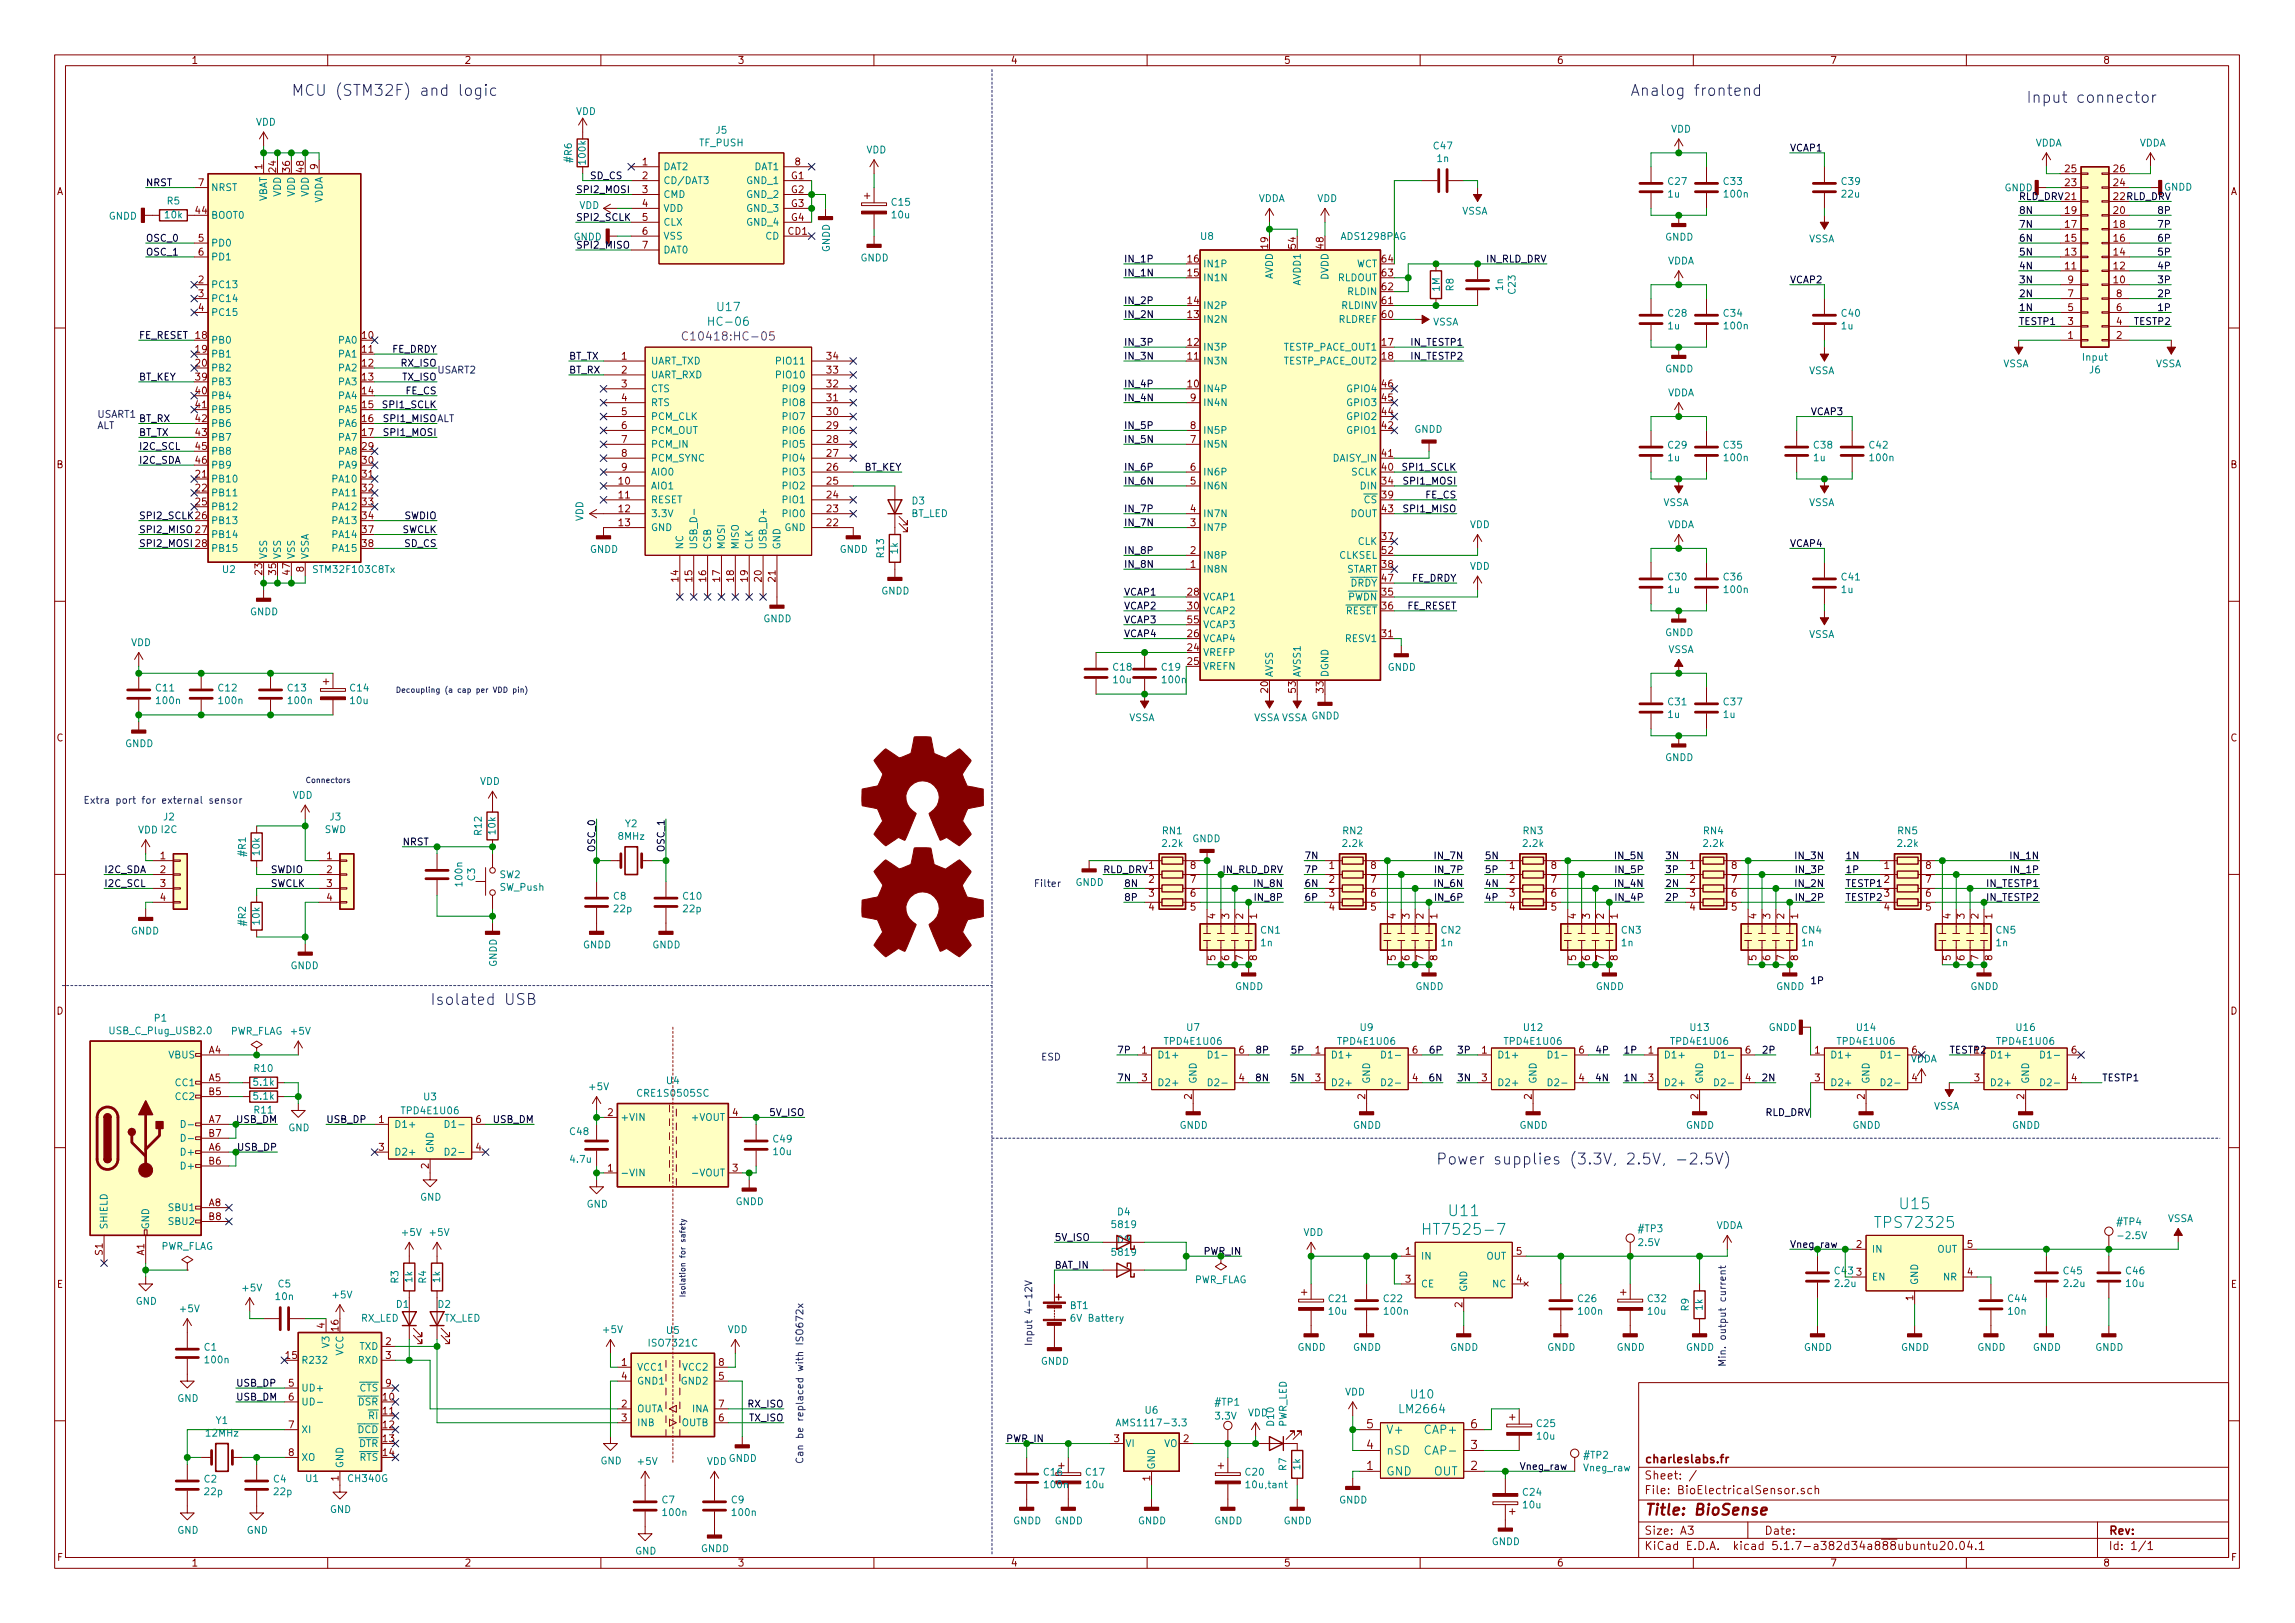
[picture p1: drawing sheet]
<svg xmlns="http://www.w3.org/2000/svg" width="420mm" height="297mm" viewBox="0 0 420 297" stroke-linecap="round" stroke-linejoin="round" font-family="sans-serif">
<defs><g id="words">
<g font-size="2.8" fill="#0000c2">
<text x="53.3" y="17.6">MCU (STM32F) and logic</text>
<text x="298.4" y="17.6">Analog frontend</text>
<text x="373.9" y="18.8">Input connector</text>
<text x="78.7" y="183.9">Isolated USB</text>
<text x="262.9" y="213.1">Power supplies (3.3V, 2.5V, -2.5V)</text>
</g>
<g font-size="2.8" fill="#008484">
<text x="348" y="221.3">U15</text>
<text x="261.8" y="226">HT7525-7</text>
<text x="265.4" y="222.6">U11</text>
<text x="343.9" y="224.8">TPS72325</text>
</g>
<text font-size="2.8" fill="#840000" x="301" y="277.3">Title: BioSense</text>
<g font-size="2.1" fill="#008484">
<text x="130.3" y="59.6">HC-06</text>
<text x="131.4" y="56.9">U17</text>
<text x="258.4" y="255.9">U10</text>
<text x="253.7" y="262.4">V+</text>
<text x="256.5" y="258.6">LM2664</text>
<text x="261.2" y="262.4">CAP+</text>
<text x="253.7" y="266.2">nSD</text>
<text x="261.8" y="266.2">CAP-</text>
<text x="253.7" y="270">GND</text>
<text x="262.5" y="270">OUT</text>
</g>
<text font-size="2.1" fill="#840084" x="126.2" y="62.3">C10418:HC-05</text>
<g font-size="2.1" fill="#840000">
<text x="250.2" y="261.4">5</text>
<text x="269.3" y="261.4">6</text>
<text x="250.2" y="269">1</text>
<text x="250.2" y="265.2">4</text>
<text x="269.3" y="269">2</text>
<text x="269.3" y="265.2">3</text>
<text x="301" y="267.8">charleslabs.fr</text>
<text x="301" y="273.5">File: BioElectricalSensor.sch</text>
<text x="301" y="270.8">Sheet: /</text>
<text x="301" y="280.9">Size: A3</text>
<text x="323" y="280.9">Date:</text>
<text x="386" y="280.9">Rev:</text>
<text x="301" y="283.7">KiCad E.D.A. kicad 5.1.7-a382d34a888ubuntu20.04.1</text>
<text x="386" y="283.7">Id: 1/1</text>
</g>
<g font-size="1.8" fill="#840000">
<text x="35" y="11.7">1</text>
<text x="85" y="11.7">2</text>
<text x="135" y="11.7">3</text>
<text x="185" y="11.7">4</text>
<text x="235" y="11.7">5</text>
<text x="285" y="11.7">6</text>
<text x="335" y="11.7">7</text>
<text x="385" y="11.7">8</text>
<text x="10.4" y="35.7">A</text>
<text x="36.3" y="34.1">7</text>
<text x="48" y="31" transform="rotate(-90 48 31)">1</text>
<text x="50.5" y="31.5" transform="rotate(-90 50.5 31.5)">24</text>
<text x="53.1" y="31.5" transform="rotate(-90 53.1 31.5)">36</text>
<text x="55.6" y="31.5" transform="rotate(-90 55.6 31.5)">48</text>
<text x="58.2" y="31" transform="rotate(-90 58.2 31)">9</text>
<text x="117.6" y="30.3">1</text>
<text x="117.6" y="32.8">2</text>
<text x="117.6" y="35.3">3</text>
<text x="144.9" y="32.8">G1</text>
<text x="144.9" y="35.3">G2</text>
<text x="145.6" y="30.3">8</text>
<text x="378.1" y="34.1">23</text>
<text x="378.1" y="31.5">25</text>
<text x="387" y="34.1">24</text>
<text x="387" y="31.5">26</text>
<text x="408.4" y="35.7">A</text>
<text x="35.9" y="39.2">44</text>
<text x="117.6" y="37.9">4</text>
<text x="117.6" y="40.4">5</text>
<text x="144.9" y="37.9">G3</text>
<text x="144.9" y="40.4">G4</text>
<text x="378.1" y="41.7">17</text>
<text x="378.1" y="39.2">19</text>
<text x="387" y="41.7">18</text>
<text x="387" y="39.2">20</text>
<text x="36.3" y="44.2">5</text>
<text x="36.3" y="46.8">6</text>
<text x="117.6" y="43">6</text>
<text x="117.6" y="45.5">7</text>
<text x="144.3" y="43">CD1</text>
<text x="232.2" y="45.5" transform="rotate(-90 232.2 45.5)">19</text>
<text x="237.2" y="45.5" transform="rotate(-90 237.2 45.5)">54</text>
<text x="242.3" y="45.5" transform="rotate(-90 242.3 45.5)">48</text>
<text x="378.1" y="46.8">13</text>
<text x="378.1" y="44.2">15</text>
<text x="387" y="46.8">14</text>
<text x="387" y="44.2">16</text>
<text x="36.3" y="51.9">2</text>
<text x="217.5" y="50.6">15</text>
<text x="217.5" y="48">16</text>
<text x="253" y="53.1">62</text>
<text x="253" y="50.6">63</text>
<text x="253" y="48">64</text>
<text x="378.1" y="49.3">11</text>
<text x="378.6" y="51.9">9</text>
<text x="387" y="51.9">10</text>
<text x="387" y="49.3">12</text>
<text x="36.3" y="54.4">3</text>
<text x="36.3" y="56.9">4</text>
<text x="217.5" y="58.2">13</text>
<text x="217.5" y="55.7">14</text>
<text x="253" y="58.2">60</text>
<text x="253" y="55.7">61</text>
<text x="378.6" y="59.5">3</text>
<text x="378.6" y="56.9">5</text>
<text x="378.6" y="54.4">7</text>
<text x="387.5" y="59.5">4</text>
<text x="387.5" y="56.9">6</text>
<text x="387.5" y="54.4">8</text>
<text x="35.9" y="62">18</text>
<text x="35.9" y="64.6">19</text>
<text x="66.3" y="62">10</text>
<text x="66.3" y="64.6">11</text>
<text x="113.8" y="65.8">1</text>
<text x="151.4" y="65.8">34</text>
<text x="217.5" y="65.8">11</text>
<text x="217.5" y="63.3">12</text>
<text x="253" y="63.3">17</text>
<text x="253" y="65.8">18</text>
<text x="378.6" y="62">1</text>
<text x="387.5" y="62">2</text>
<text x="35.9" y="67.1">20</text>
<text x="35.9" y="69.6">39</text>
<text x="66.3" y="67.1">12</text>
<text x="66.3" y="69.6">13</text>
<text x="113.8" y="68.4">2</text>
<text x="113.8" y="70.9">3</text>
<text x="151.4" y="70.9">32</text>
<text x="151.4" y="68.4">33</text>
<text x="217.5" y="70.9">10</text>
<text x="253" y="70.9">46</text>
<text x="35.9" y="72.2">40</text>
<text x="35.9" y="74.7">41</text>
<text x="35.9" y="77.3">42</text>
<text x="66.3" y="72.2">14</text>
<text x="66.3" y="74.7">15</text>
<text x="66.3" y="77.3">16</text>
<text x="113.8" y="73.4">4</text>
<text x="113.8" y="76">5</text>
<text x="151.4" y="76">30</text>
<text x="151.4" y="73.4">31</text>
<text x="218" y="73.4">9</text>
<text x="253" y="76">44</text>
<text x="253" y="73.4">45</text>
<text x="35.9" y="79.8">43</text>
<text x="35.9" y="82.3">45</text>
<text x="66.3" y="79.8">17</text>
<text x="66.3" y="82.3">29</text>
<text x="113.8" y="78.5">6</text>
<text x="113.8" y="81.1">7</text>
<text x="113.8" y="83.6">8</text>
<text x="151.4" y="83.6">27</text>
<text x="151.4" y="81.1">28</text>
<text x="151.4" y="78.5">29</text>
<text x="218" y="81.1">7</text>
<text x="218" y="78.5">8</text>
<text x="253" y="83.6">41</text>
<text x="253" y="78.5">42</text>
<text x="10.4" y="85.7">B</text>
<text x="35.9" y="87.4">21</text>
<text x="35.9" y="90">22</text>
<text x="35.9" y="84.9">46</text>
<text x="66.3" y="87.4">31</text>
<text x="66.3" y="90">32</text>
<text x="66.3" y="84.9">30</text>
<text x="113.3" y="88.7">10</text>
<text x="113.8" y="86.1">9</text>
<text x="151.4" y="88.7">25</text>
<text x="151.4" y="86.1">26</text>
<text x="218" y="88.7">5</text>
<text x="218" y="86.1">6</text>
<text x="253" y="88.7">34</text>
<text x="253" y="86.1">40</text>
<text x="408.4" y="85.7">B</text>
<text x="35.9" y="92.5">25</text>
<text x="66.3" y="92.5">33</text>
<text x="66.3" y="95">34</text>
<text x="113.3" y="91.2">11</text>
<text x="113.3" y="93.8">12</text>
<text x="151.4" y="93.8">23</text>
<text x="151.4" y="91.2">24</text>
<text x="218" y="93.8">4</text>
<text x="253" y="91.2">39</text>
<text x="253" y="93.8">43</text>
<text x="66.3" y="97.6">37</text>
<text x="66.3" y="100.1">38</text>
<text x="113.3" y="96.3">13</text>
<text x="151.4" y="96.3">22</text>
<text x="218" y="101.4">2</text>
<text x="218" y="96.3">3</text>
<text x="253" y="98.8">37</text>
<text x="253" y="101.4">52</text>
<text x="48" y="105.1" transform="rotate(-90 48 105.1)">23</text>
<text x="50.5" y="105.1" transform="rotate(-90 50.5 105.1)">35</text>
<text x="53.1" y="105.1" transform="rotate(-90 53.1 105.1)">47</text>
<text x="55.6" y="104.7" transform="rotate(-90 55.6 104.7)">8</text>
<text x="124.2" y="106.4" transform="rotate(-90 124.2 106.4)">14</text>
<text x="126.7" y="106.4" transform="rotate(-90 126.7 106.4)">15</text>
<text x="129.3" y="106.4" transform="rotate(-90 129.3 106.4)">16</text>
<text x="131.8" y="106.4" transform="rotate(-90 131.8 106.4)">17</text>
<text x="134.4" y="106.4" transform="rotate(-90 134.4 106.4)">18</text>
<text x="136.9" y="106.4" transform="rotate(-90 136.9 106.4)">19</text>
<text x="139.4" y="106.4" transform="rotate(-90 139.4 106.4)">20</text>
<text x="142" y="106.4" transform="rotate(-90 142 106.4)">21</text>
<text x="218" y="103.9">1</text>
<text x="253" y="103.9">38</text>
<text x="253" y="106.5">47</text>
<text x="217.5" y="109">28</text>
<text x="217.5" y="111.5">30</text>
<text x="253" y="109">35</text>
<text x="253" y="111.5">36</text>
<text x="217.5" y="119.2">24</text>
<text x="217.5" y="116.6">26</text>
<text x="217.5" y="114.1">55</text>
<text x="253" y="116.6">31</text>
<text x="217.5" y="121.7">25</text>
<text x="232.2" y="126.7" transform="rotate(-90 232.2 126.7)">20</text>
<text x="237.2" y="126.7" transform="rotate(-90 237.2 126.7)">53</text>
<text x="242.3" y="126.7" transform="rotate(-90 242.3 126.7)">33</text>
<text x="10.4" y="135.7">C</text>
<text x="408.4" y="135.7">C</text>
<text x="29.4" y="157.3">1</text>
<text x="29.4" y="159.8">2</text>
<text x="59.8" y="157.3">1</text>
<text x="59.8" y="159.8">2</text>
<text x="210.3" y="159">1</text>
<text x="210.3" y="161.6">2</text>
<text x="218" y="161.6">7</text>
<text x="218" y="159">8</text>
<text x="243.4" y="159">1</text>
<text x="243.4" y="161.6">2</text>
<text x="251" y="161.6">7</text>
<text x="251" y="159">8</text>
<text x="276.4" y="159">1</text>
<text x="276.4" y="161.6">2</text>
<text x="284" y="161.6">7</text>
<text x="284" y="159">8</text>
<text x="309.4" y="159">1</text>
<text x="309.4" y="161.6">2</text>
<text x="317" y="161.6">7</text>
<text x="317" y="159">8</text>
<text x="345" y="159">1</text>
<text x="345" y="161.6">2</text>
<text x="352.6" y="161.6">7</text>
<text x="352.6" y="159">8</text>
<text x="29.4" y="162.3">3</text>
<text x="29.4" y="164.9">4</text>
<text x="59.8" y="162.3">3</text>
<text x="59.8" y="164.9">4</text>
<text x="210.3" y="164.1">3</text>
<text x="210.3" y="166.7">4</text>
<text x="218" y="166.7">5</text>
<text x="218" y="164.1">6</text>
<text x="243.4" y="164.1">3</text>
<text x="243.4" y="166.7">4</text>
<text x="251" y="166.7">5</text>
<text x="251" y="164.1">6</text>
<text x="276.4" y="164.1">3</text>
<text x="276.4" y="166.7">4</text>
<text x="284" y="166.7">5</text>
<text x="284" y="164.1">6</text>
<text x="309.4" y="164.1">3</text>
<text x="309.4" y="166.7">4</text>
<text x="317" y="166.7">5</text>
<text x="317" y="164.1">6</text>
<text x="345" y="164.1">3</text>
<text x="345" y="166.7">4</text>
<text x="352.6" y="166.7">5</text>
<text x="352.6" y="164.1">6</text>
<text x="222.5" y="168.2" transform="rotate(-90 222.5 168.2)">4</text>
<text x="225" y="168.2" transform="rotate(-90 225 168.2)">3</text>
<text x="227.6" y="168.2" transform="rotate(-90 227.6 168.2)">2</text>
<text x="230.1" y="168.2" transform="rotate(-90 230.1 168.2)">1</text>
<text x="255.5" y="168.2" transform="rotate(-90 255.5 168.2)">4</text>
<text x="258.1" y="168.2" transform="rotate(-90 258.1 168.2)">3</text>
<text x="260.6" y="168.2" transform="rotate(-90 260.6 168.2)">2</text>
<text x="263.1" y="168.2" transform="rotate(-90 263.1 168.2)">1</text>
<text x="288.5" y="168.2" transform="rotate(-90 288.5 168.2)">4</text>
<text x="291.1" y="168.2" transform="rotate(-90 291.1 168.2)">3</text>
<text x="293.6" y="168.2" transform="rotate(-90 293.6 168.2)">2</text>
<text x="296.2" y="168.2" transform="rotate(-90 296.2 168.2)">1</text>
<text x="321.6" y="168.2" transform="rotate(-90 321.6 168.2)">4</text>
<text x="324.1" y="168.2" transform="rotate(-90 324.1 168.2)">3</text>
<text x="326.6" y="168.2" transform="rotate(-90 326.6 168.2)">2</text>
<text x="329.2" y="168.2" transform="rotate(-90 329.2 168.2)">1</text>
<text x="357.1" y="168.2" transform="rotate(-90 357.1 168.2)">4</text>
<text x="359.7" y="168.2" transform="rotate(-90 359.7 168.2)">3</text>
<text x="362.2" y="168.2" transform="rotate(-90 362.2 168.2)">2</text>
<text x="364.7" y="168.2" transform="rotate(-90 364.7 168.2)">1</text>
<text x="222.5" y="175.8" transform="rotate(-90 222.5 175.8)">5</text>
<text x="225" y="175.8" transform="rotate(-90 225 175.8)">6</text>
<text x="227.6" y="175.8" transform="rotate(-90 227.6 175.8)">7</text>
<text x="230.1" y="175.8" transform="rotate(-90 230.1 175.8)">8</text>
<text x="255.5" y="175.8" transform="rotate(-90 255.5 175.8)">5</text>
<text x="258.1" y="175.8" transform="rotate(-90 258.1 175.8)">6</text>
<text x="260.6" y="175.8" transform="rotate(-90 260.6 175.8)">7</text>
<text x="263.1" y="175.8" transform="rotate(-90 263.1 175.8)">8</text>
<text x="288.5" y="175.8" transform="rotate(-90 288.5 175.8)">5</text>
<text x="291.1" y="175.8" transform="rotate(-90 291.1 175.8)">6</text>
<text x="293.6" y="175.8" transform="rotate(-90 293.6 175.8)">7</text>
<text x="296.2" y="175.8" transform="rotate(-90 296.2 175.8)">8</text>
<text x="321.6" y="175.8" transform="rotate(-90 321.6 175.8)">5</text>
<text x="324.1" y="175.8" transform="rotate(-90 324.1 175.8)">6</text>
<text x="326.6" y="175.8" transform="rotate(-90 326.6 175.8)">7</text>
<text x="329.2" y="175.8" transform="rotate(-90 329.2 175.8)">8</text>
<text x="357.1" y="175.8" transform="rotate(-90 357.1 175.8)">5</text>
<text x="359.7" y="175.8" transform="rotate(-90 359.7 175.8)">6</text>
<text x="362.2" y="175.8" transform="rotate(-90 362.2 175.8)">7</text>
<text x="364.7" y="175.8" transform="rotate(-90 364.7 175.8)">8</text>
<text x="10.4" y="185.7">D</text>
<text x="408.4" y="185.7">D</text>
<text x="38.3" y="192.8">A4</text>
<text x="38.3" y="197.9">A5</text>
<text x="209.1" y="192.8">1</text>
<text x="209.1" y="197.9">3</text>
<text x="226.8" y="197.9">4</text>
<text x="226.8" y="192.8">6</text>
<text x="240.8" y="192.8">1</text>
<text x="240.8" y="197.9">3</text>
<text x="258.6" y="197.9">4</text>
<text x="258.6" y="192.8">6</text>
<text x="271.3" y="192.8">1</text>
<text x="271.3" y="197.9">3</text>
<text x="289.1" y="197.9">4</text>
<text x="289.1" y="192.8">6</text>
<text x="301.8" y="192.8">1</text>
<text x="301.8" y="197.9">3</text>
<text x="319.6" y="197.9">4</text>
<text x="319.6" y="192.8">6</text>
<text x="332.3" y="192.8">1</text>
<text x="332.3" y="197.9">3</text>
<text x="349.7" y="194.4">VDDA</text>
<text x="350" y="197.9">4</text>
<text x="350" y="192.8">6</text>
<text x="361.5" y="197.9">3</text>
<text x="379.2" y="197.9">4</text>
<text x="379.2" y="192.8">6</text>
<text x="38.3" y="200.4">B5</text>
<text x="218.2" y="201.2" transform="rotate(-90 218.2 201.2)">2</text>
<text x="249.9" y="201.2" transform="rotate(-90 249.9 201.2)">2</text>
<text x="280.4" y="201.2" transform="rotate(-90 280.4 201.2)">2</text>
<text x="310.9" y="201.2" transform="rotate(-90 310.9 201.2)">2</text>
<text x="341.4" y="201.2" transform="rotate(-90 341.4 201.2)">2</text>
<text x="370.6" y="201.2" transform="rotate(-90 370.6 201.2)">2</text>
<text x="38.3" y="205.5">A7</text>
<text x="38.3" y="208.1">B7</text>
<text x="69.4" y="205.5">1</text>
<text x="87.1" y="205.5">6</text>
<text x="111.3" y="204.3">2</text>
<text x="134.1" y="204.3">4</text>
<text x="38.3" y="210.6">A6</text>
<text x="38.3" y="213.1">B6</text>
<text x="69.4" y="210.6">3</text>
<text x="78.5" y="213.9" transform="rotate(-90 78.5 213.9)">2</text>
<text x="87.1" y="210.6">4</text>
<text x="111.3" y="214.4">1</text>
<text x="134.1" y="214.4">3</text>
<text x="38.3" y="220.8">A8</text>
<text x="38.3" y="223.3">B8</text>
<text x="204.6" y="227.5">D9</text>
<text x="18.8" y="229.7" transform="rotate(-90 18.8 229.7)">S1</text>
<text x="26.4" y="229.8" transform="rotate(-90 26.4 229.8)">A1</text>
<text x="257.3" y="229.7">1</text>
<text x="277.6" y="229.7">5</text>
<text x="339.9" y="228.4">2</text>
<text x="339.9" y="233.5">3</text>
<text x="360.2" y="233.5">4</text>
<text x="360.2" y="228.4">5</text>
<text x="10.4" y="235.7">E</text>
<text x="257.3" y="234.7">3</text>
<text x="267.7" y="239.3" transform="rotate(-90 267.7 239.3)">2</text>
<text x="277.6" y="234.7">4</text>
<text x="350.3" y="238" transform="rotate(-90 350.3 238)">1</text>
<text x="408.4" y="235.7">E</text>
<text x="59.4" y="243.1" transform="rotate(-90 59.4 243.1)">4</text>
<text x="62" y="243.6" transform="rotate(-90 62 243.6)">16</text>
<text x="52.4" y="248.7">15</text>
<text x="70.6" y="246.2">2</text>
<text x="70.6" y="248.7">3</text>
<text x="113.8" y="250">1</text>
<text x="131.6" y="250">8</text>
<text x="52.9" y="253.8">5</text>
<text x="52.9" y="256.3">6</text>
<text x="70.2" y="256.3">10</text>
<text x="70.6" y="253.8">9</text>
<text x="113.8" y="257.6">2</text>
<text x="113.8" y="252.5">4</text>
<text x="131.6" y="252.5">5</text>
<text x="131.6" y="257.6">7</text>
<text x="52.9" y="261.4">7</text>
<text x="70.2" y="258.9">11</text>
<text x="70.2" y="261.4">12</text>
<text x="70.2" y="263.9">13</text>
<text x="113.8" y="260.1">3</text>
<text x="131.6" y="260.1">6</text>
<text x="204" y="263.9">3</text>
<text x="216.7" y="263.9">2</text>
<text x="52.9" y="266.5">8</text>
<text x="70.2" y="266.5">14</text>
<text x="62" y="271" transform="rotate(-90 62 271)">1</text>
<text x="210.6" y="271" transform="rotate(-90 210.6 271)">1</text>
<text x="10.5" y="285.7">F</text>
<text x="35" y="286.7">1</text>
<text x="85" y="286.7">2</text>
<text x="135" y="286.7">3</text>
<text x="185" y="286.7">4</text>
<text x="235" y="286.7">5</text>
<text x="285" y="286.7">6</text>
<text x="335" y="286.7">7</text>
<text x="385" y="286.7">8</text>
<text x="408.5" y="285.7">F</text>
</g>
<g font-size="1.8" fill="#008484">
<text x="46.8" y="23">VDD</text>
<text x="105.4" y="21">VDD</text>
<text x="104.7" y="29.6" transform="rotate(-90 104.7 29.6)">#R6</text>
<text x="107.2" y="29.9" transform="rotate(-90 107.2 29.9)">100k</text>
<text x="128.1" y="26.8">TF_PUSH</text>
<text x="131.1" y="24.5">J5</text>
<text x="158.6" y="28.1">VDD</text>
<text x="262.5" y="27.3">C47</text>
<text x="263.1" y="29.7">1n</text>
<text x="305.9" y="24.3">VDD</text>
<text x="372.6" y="26.8">VDDA</text>
<text x="391.6" y="26.8">VDDA</text>
<text x="38.6" y="35">NRST</text>
<text x="121.4" y="31.2">DAT2</text>
<text x="121.4" y="33.7">CD/DAT3</text>
<text x="136.9" y="33.7">GND_1</text>
<text x="138.1" y="31.2">DAT1</text>
<text x="305.5" y="33.8">C27</text>
<text x="315.6" y="33.8">C33</text>
<text x="337.2" y="33.8">C39</text>
<text x="367" y="35">GNDD</text>
<text x="396.2" y="34.9">GNDD</text>
<text x="19.9" y="40.2">GNDD</text>
<text x="30.3" y="40">10k</text>
<text x="30.6" y="37.4">R5</text>
<text x="38.6" y="40">BOOT0</text>
<text x="48.9" y="37.1" transform="rotate(-90 48.9 37.1)">VBAT</text>
<text x="51.4" y="36" transform="rotate(-90 51.4 36)">VDD</text>
<text x="54" y="36" transform="rotate(-90 54 36)">VDD</text>
<text x="56.5" y="36" transform="rotate(-90 56.5 36)">VDD</text>
<text x="59.1" y="37.3" transform="rotate(-90 59.1 37.3)">VDDA</text>
<text x="106" y="38.2">VDD</text>
<text x="121.4" y="36.2">CMD</text>
<text x="121.4" y="38.8">VDD</text>
<text x="121.4" y="41.3">CLX</text>
<text x="136.9" y="36.2">GND_2</text>
<text x="136.9" y="38.8">GND_3</text>
<text x="136.9" y="41.3">GND_4</text>
<text x="163.3" y="37.7">C15</text>
<text x="163.3" y="40">10u</text>
<text x="230.4" y="37">VDDA</text>
<text x="241.1" y="37">VDD</text>
<text x="267.6" y="39.3">VSSA</text>
<text x="305.4" y="36.2">1u</text>
<text x="315.8" y="36.2">100n</text>
<text x="337.3" y="36.2">22u</text>
<text x="38.6" y="45.1">PD0</text>
<text x="38.6" y="47.7">PD1</text>
<text x="105" y="44">GNDD</text>
<text x="121.4" y="43.9">VSS</text>
<text x="121.4" y="46.4">DAT0</text>
<text x="140.2" y="43.9">CD</text>
<text x="151.9" y="46.2" transform="rotate(-90 151.9 46.2)">GNDD</text>
<text x="157.5" y="47.8">GNDD</text>
<text x="219.9" y="43.9">U8</text>
<text x="245.7" y="43.9">ADS1298PAG</text>
<text x="304.9" y="44">GNDD</text>
<text x="331.1" y="44.4">VSSA</text>
<text x="38.6" y="52.7">PC13</text>
<text x="220.2" y="51.5">IN1N</text>
<text x="220.2" y="48.9">IN1P</text>
<text x="233" y="51.3" transform="rotate(-90 233 51.3)">AVDD</text>
<text x="238.1" y="52.3" transform="rotate(-90 238.1 52.3)">AVDD1</text>
<text x="243.2" y="51.3" transform="rotate(-90 243.2 51.3)">DVDD</text>
<text x="244.9" y="51.5">RLDOUT</text>
<text x="248.2" y="48.9">WCT</text>
<text x="263.6" y="53.3" transform="rotate(-90 263.6 53.3)">1M</text>
<text x="266.1" y="53.2" transform="rotate(-90 266.1 53.2)">R8</text>
<text x="275.2" y="53.1" transform="rotate(-90 275.2 53.1)">1n</text>
<text x="277.5" y="53.7" transform="rotate(-90 277.5 53.7)">C23</text>
<text x="305.3" y="48.4">VDDA</text>
<text x="38.6" y="55.3">PC14</text>
<text x="38.6" y="57.8">PC15</text>
<text x="220.2" y="59.1">IN2N</text>
<text x="220.2" y="56.6">IN2P</text>
<text x="245.1" y="59.1">RLDREF</text>
<text x="245.6" y="56.6">RLDINV</text>
<text x="246.8" y="54">RLDIN</text>
<text x="262.3" y="59.6">VSSA</text>
<text x="305.5" y="58">C28</text>
<text x="315.6" y="58">C34</text>
<text x="337.2" y="58">C40</text>
<text x="38.6" y="62.9">PB0</text>
<text x="38.6" y="65.4">PB1</text>
<text x="62.1" y="62.9">PA0</text>
<text x="62.1" y="65.4">PA1</text>
<text x="220.2" y="64.2">IN3P</text>
<text x="234.9" y="64.2">TESTP_PACE_OUT1</text>
<text x="305.4" y="60.3">1u</text>
<text x="315.8" y="60.3">100n</text>
<text x="337.2" y="60.3">1u</text>
<text x="38.6" y="68">PB2</text>
<text x="38.6" y="70.5">PB3</text>
<text x="62.1" y="68">PA2</text>
<text x="62.1" y="70.5">PA3</text>
<text x="119.1" y="66.7">UART_TXD</text>
<text x="119.1" y="69.3">UART_RXD</text>
<text x="119.1" y="71.8">CTS</text>
<text x="142.6" y="69.3">PIO10</text>
<text x="142.6" y="66.7">PIO11</text>
<text x="143.5" y="71.8">PIO9</text>
<text x="220.2" y="71.8">IN4P</text>
<text x="220.2" y="66.7">IN3N</text>
<text x="234.9" y="66.7">TESTP_PACE_OUT2</text>
<text x="246.8" y="71.8">GPIO4</text>
<text x="304.9" y="68.2">GNDD</text>
<text x="331.1" y="68.5">VSSA</text>
<text x="366.7" y="67.2">VSSA</text>
<text x="381.4" y="66">Input</text>
<text x="382.6" y="68.3">J6</text>
<text x="394.6" y="67.2">VSSA</text>
<text x="38.6" y="73.1">PB4</text>
<text x="38.6" y="75.6">PB5</text>
<text x="62.1" y="73.1">PA4</text>
<text x="62.1" y="75.6">PA5</text>
<text x="119.1" y="74.3">RTS</text>
<text x="119.1" y="76.9">PCM_CLK</text>
<text x="143.5" y="76.9">PIO7</text>
<text x="143.5" y="74.3">PIO8</text>
<text x="220.2" y="74.3">IN4N</text>
<text x="246.8" y="76.9">GPIO2</text>
<text x="246.8" y="74.3">GPIO3</text>
<text x="305.3" y="72.5">VDDA</text>
<text x="38.6" y="78.1">PB6</text>
<text x="38.6" y="80.7">PB7</text>
<text x="38.6" y="83.2">PB8</text>
<text x="62.1" y="78.1">PA6</text>
<text x="62.1" y="80.7">PA7</text>
<text x="62.1" y="83.2">PA8</text>
<text x="119.1" y="79.4">PCM_OUT</text>
<text x="119.1" y="82">PCM_IN</text>
<text x="143.5" y="82">PIO5</text>
<text x="143.5" y="79.4">PIO6</text>
<text x="220.2" y="82">IN5N</text>
<text x="220.2" y="79.4">IN5P</text>
<text x="246.8" y="79.4">GPIO1</text>
<text x="258.9" y="79.2">GNDD</text>
<text x="305.5" y="82.1">C29</text>
<text x="315.6" y="82.1">C35</text>
<text x="332.1" y="82.1">C38</text>
<text x="342.3" y="82.1">C42</text>
<text x="38.6" y="88.3">PB10</text>
<text x="38.6" y="85.8">PB9</text>
<text x="61.1" y="88.3">PA10</text>
<text x="62.1" y="85.8">PA9</text>
<text x="119.1" y="89.6">AIO1</text>
<text x="119.1" y="84.5">PCM_SYNC</text>
<text x="119.1" y="87">AIO0</text>
<text x="143.5" y="89.6">PIO2</text>
<text x="143.5" y="87">PIO3</text>
<text x="143.5" y="84.5">PIO4</text>
<text x="220.2" y="89.6">IN6N</text>
<text x="220.2" y="87">IN6P</text>
<text x="244.1" y="84.5">DAISY_IN</text>
<text x="247.4" y="87">SCLK</text>
<text x="249.2" y="89.6">DIN</text>
<text x="305.4" y="84.4">1u</text>
<text x="315.8" y="84.4">100n</text>
<text x="332.1" y="84.4">1u</text>
<text x="342.5" y="84.4">100n</text>
<text x="38.6" y="90.8">PB11</text>
<text x="38.6" y="93.4">PB12</text>
<text x="38.6" y="95.9">PB13</text>
<text x="61.1" y="90.8">PA11</text>
<text x="61.1" y="93.4">PA12</text>
<text x="61.1" y="95.9">PA13</text>
<text x="106.8" y="95.4" transform="rotate(-90 106.8 95.4)">VDD</text>
<text x="119.1" y="92.1">RESET</text>
<text x="119.1" y="94.7">3.3V</text>
<text x="143.5" y="94.7">PIO0</text>
<text x="143.5" y="92.1">PIO1</text>
<text x="166.8" y="94.6">BT_LED</text>
<text x="167" y="92.3">D3</text>
<text x="220.2" y="94.7">IN7N</text>
<text x="247.2" y="94.7">DOUT</text>
<text x="249.8" y="92.1">CS</text>
<text x="304.4" y="92.6">VSSA</text>
<text x="331.1" y="92.6">VSSA</text>
<text x="38.6" y="98.5">PB14</text>
<text x="38.6" y="101">PB15</text>
<text x="61.1" y="98.5">PA14</text>
<text x="61.1" y="101">PA15</text>
<text x="108" y="101.2">GNDD</text>
<text x="119.1" y="97.2">GND</text>
<text x="125.1" y="100.6" transform="rotate(-90 125.1 100.6)">NC</text>
<text x="127.6" y="100.6" transform="rotate(-90 127.6 100.6)">USB_D-</text>
<text x="130.2" y="100.6" transform="rotate(-90 130.2 100.6)">CSB</text>
<text x="132.7" y="100.6" transform="rotate(-90 132.7 100.6)">MOSI</text>
<text x="135.3" y="100.6" transform="rotate(-90 135.3 100.6)">MISO</text>
<text x="137.8" y="100.6" transform="rotate(-90 137.8 100.6)">CLK</text>
<text x="140.3" y="100.6" transform="rotate(-90 140.3 100.6)">USB_D+</text>
<text x="142.9" y="100.6" transform="rotate(-90 142.9 100.6)">GND</text>
<text x="143.6" y="97.2">GND</text>
<text x="153.7" y="101.2">GNDD</text>
<text x="161.8" y="102" transform="rotate(-90 161.8 102)">R13</text>
<text x="164.4" y="101.3" transform="rotate(-90 164.4 101.3)">1k</text>
<text x="220.2" y="97.2">IN7P</text>
<text x="248.6" y="99.7">CLK</text>
<text x="269.1" y="96.7">VDD</text>
<text x="305.3" y="96.7">VDDA</text>
<text x="40.8" y="104.9">U2</text>
<text x="48.9" y="102.4" transform="rotate(-90 48.9 102.4)">VSS</text>
<text x="51.4" y="102.4" transform="rotate(-90 51.4 102.4)">VSS</text>
<text x="54" y="102.4" transform="rotate(-90 54 102.4)">VSS</text>
<text x="56.5" y="102.4" transform="rotate(-90 56.5 102.4)">VSSA</text>
<text x="57.8" y="104.9">STM32F103C8Tx</text>
<text x="220.2" y="104.8">IN8N</text>
<text x="220.2" y="102.3">IN8P</text>
<text x="245.1" y="102.3">CLKSEL</text>
<text x="246.3" y="104.8">START</text>
<text x="247.2" y="107.4">DRDY</text>
<text x="269.1" y="104.3">VDD</text>
<text x="305.5" y="106.2">C30</text>
<text x="315.6" y="106.2">C36</text>
<text x="337.2" y="106.2">C41</text>
<text x="45.8" y="112.6">GNDD</text>
<text x="139.8" y="113.9">GNDD</text>
<text x="161.3" y="108.8">GNDD</text>
<text x="220.2" y="109.9">VCAP1</text>
<text x="220.2" y="112.4">VCAP2</text>
<text x="246.3" y="112.4">RESET</text>
<text x="246.8" y="109.9">PWDN</text>
<text x="305.4" y="108.5">1u</text>
<text x="315.8" y="108.5">100n</text>
<text x="337.2" y="108.5">1u</text>
<text x="24" y="118.2">VDD</text>
<text x="220.2" y="117.5">VCAP4</text>
<text x="220.2" y="115">VCAP3</text>
<text x="246.4" y="117.5">RESV1</text>
<text x="304.9" y="116.4">GNDD</text>
<text x="305.4" y="119.5">VSSA</text>
<text x="331.1" y="116.7">VSSA</text>
<text x="203.9" y="122.7">C18</text>
<text x="203.9" y="125.1">10u</text>
<text x="212.8" y="122.7">C19</text>
<text x="212.9" y="125.1">100n</text>
<text x="220.2" y="120.1">VREFP</text>
<text x="220.2" y="122.6">VREFN</text>
<text x="233" y="124" transform="rotate(-90 233 124)">AVSS</text>
<text x="238.1" y="124" transform="rotate(-90 238.1 124)">AVSS1</text>
<text x="243.2" y="124" transform="rotate(-90 243.2 124)">DGND</text>
<text x="254.1" y="122.8">GNDD</text>
<text x="28.6" y="126.6">C11</text>
<text x="28.8" y="128.9">100n</text>
<text x="40" y="126.6">C12</text>
<text x="40.2" y="128.9">100n</text>
<text x="52.7" y="126.6">C13</text>
<text x="52.9" y="128.9">100n</text>
<text x="64.2" y="126.6">C14</text>
<text x="64.2" y="128.9">10u</text>
<text x="206.7" y="132">VSSA</text>
<text x="229.5" y="132">VSSA VSSA GNDD</text>
<text x="305.4" y="131.4">1u</text>
<text x="305.5" y="129.1">C31</text>
<text x="315.6" y="131.4">1u</text>
<text x="315.6" y="129.1">C37</text>
<text x="22.9" y="136.7">GNDD</text>
<text x="87.9" y="143.6">VDD</text>
<text x="304.9" y="139.3">GNDD</text>
<text x="53.6" y="146.2">VDD</text>
<text x="25.2" y="152.5">VDD I2C</text>
<text x="30" y="150.2">J2</text>
<text x="59.4" y="152.5">SWD</text>
<text x="60.5" y="150.2">J3</text>
<text x="88.2" y="152.8" transform="rotate(-90 88.2 152.8)">R12</text>
<text x="90.7" y="152.6" transform="rotate(-90 90.7 152.6)">10k</text>
<text x="113.3" y="153.7">8MHz</text>
<text x="114.5" y="151.4">Y2</text>
<text x="212.9" y="152.7">RN1</text>
<text x="212.9" y="155">2.2k</text>
<text x="218.3" y="154.1">GNDD</text>
<text x="245.9" y="152.7">RN2</text>
<text x="245.9" y="155">2.2k</text>
<text x="278.9" y="152.7">RN3</text>
<text x="278.9" y="155">2.2k</text>
<text x="311.9" y="152.7">RN4</text>
<text x="312" y="155">2.2k</text>
<text x="347.5" y="152.7">RN5</text>
<text x="347.5" y="155">2.2k</text>
<text x="45" y="156.6" transform="rotate(-90 45 156.6)">#R1</text>
<text x="47.5" y="156.4" transform="rotate(-90 47.5 156.4)">10k</text>
<text x="87" y="161.2" transform="rotate(-90 87 161.2)">C3</text>
<text x="91.5" y="160.7">SW2</text>
<text x="84.7" y="162.1" transform="rotate(-90 84.7 162.1)">100n</text>
<text x="91.5" y="163">SW_Push</text>
<text x="112.3" y="164.7">C8</text>
<text x="112.5" y="167">22p</text>
<text x="125.1" y="164.7">C10</text>
<text x="125.2" y="167">22p</text>
<text x="196.9" y="162.1">GNDD</text>
<text x="24" y="171">GNDD</text>
<text x="45" y="169.3" transform="rotate(-90 45 169.3)">#R2</text>
<text x="47.5" y="169.1" transform="rotate(-90 47.5 169.1)">10k</text>
<text x="106.7" y="173.6">GNDD</text>
<text x="119.4" y="173.6">GNDD</text>
<text x="230.9" y="170.9">CN1</text>
<text x="230.9" y="173.2">1n</text>
<text x="263.9" y="170.9">CN2</text>
<text x="263.9" y="173.2">1n</text>
<text x="296.9" y="170.9">CN3</text>
<text x="296.9" y="173.2">1n</text>
<text x="329.9" y="170.9">CN4</text>
<text x="329.9" y="173.2">1n</text>
<text x="365.5" y="170.9">CN5</text>
<text x="365.5" y="173.2">1n</text>
<text x="53.2" y="177.4">GNDD</text>
<text x="91" y="177" transform="rotate(-90 91 177)">GNDD</text>
<text x="226.1" y="181.2">GNDD</text>
<text x="259.1" y="181.2">GNDD</text>
<text x="292.2" y="181.2">GNDD</text>
<text x="325.2" y="181.2">GNDD</text>
<text x="360.7" y="181.2">GNDD</text>
<text x="20.4" y="189.3">USB_C_Plug_USB2.0</text>
<text x="28.3" y="187">P1</text>
<text x="42" y="189.4">PWR_FLAG</text>
<text x="53.4" y="189.4">+5V</text>
<text x="213.5" y="191.2">TPD4E1U06</text>
<text x="217.3" y="188.7">U7</text>
<text x="245.2" y="191.2">TPD4E1U06</text>
<text x="249.1" y="188.7">U9</text>
<text x="275.7" y="191.2">TPD4E1U06</text>
<text x="279" y="188.7">U12</text>
<text x="306.2" y="191.2">TPD4E1U06</text>
<text x="309.5" y="188.7">U13</text>
<text x="323.8" y="188.7">GNDD</text>
<text x="336.7" y="191.2">TPD4E1U06</text>
<text x="340" y="188.7">U14</text>
<text x="365.9" y="191.2">TPD4E1U06</text>
<text x="369.2" y="188.7">U16</text>
<text x="30.9" y="193.7">VBUS</text>
<text x="46.6" y="196.2">R10</text>
<text x="211.8" y="193.7">D1+</text>
<text x="222.2" y="193.7">D1-</text>
<text x="243.6" y="193.7">D1+</text>
<text x="253.9" y="193.7">D1-</text>
<text x="274.1" y="193.7">D1+</text>
<text x="284.4" y="193.7">D1-</text>
<text x="304.5" y="193.7">D1+</text>
<text x="314.9" y="193.7">D1-</text>
<text x="335" y="193.7">D1+</text>
<text x="345.4" y="193.7">D1-</text>
<text x="364.2" y="193.7">D1+</text>
<text x="374.6" y="193.7">D1-</text>
<text x="32.3" y="198.8">CC1</text>
<text x="32.3" y="201.3">CC2</text>
<text x="46.5" y="201.3">5.1k</text>
<text x="46.5" y="198.7">5.1k</text>
<text x="46.6" y="203.8">R11</text>
<text x="73.8" y="203.9">TPD4E1U06</text>
<text x="77.6" y="201.4">U3</text>
<text x="108" y="199.5">+5V</text>
<text x="117" y="200.7">CRE1S0505SC</text>
<text x="122.1" y="198.4">U4</text>
<text x="211.8" y="198.8">D2+</text>
<text x="219.1" y="198.4" transform="rotate(-90 219.1 198.4)">GND</text>
<text x="222.2" y="198.8">D2-</text>
<text x="243.6" y="198.8">D2+</text>
<text x="250.8" y="198.4" transform="rotate(-90 250.8 198.4)">GND</text>
<text x="253.9" y="198.8">D2-</text>
<text x="274.1" y="198.8">D2+</text>
<text x="281.3" y="198.4" transform="rotate(-90 281.3 198.4)">GND</text>
<text x="284.4" y="198.8">D2-</text>
<text x="304.5" y="198.8">D2+</text>
<text x="311.8" y="198.4" transform="rotate(-90 311.8 198.4)">GND</text>
<text x="314.9" y="198.8">D2-</text>
<text x="335" y="198.8">D2+</text>
<text x="342.3" y="198.4" transform="rotate(-90 342.3 198.4)">GND</text>
<text x="345.4" y="198.8">D2-</text>
<text x="354" y="203.1">VSSA</text>
<text x="364.2" y="198.8">D2+</text>
<text x="371.5" y="198.4" transform="rotate(-90 371.5 198.4)">GND</text>
<text x="374.6" y="198.8">D2-</text>
<text x="52.8" y="207">GND</text>
<text x="72.1" y="206.4">D1+</text>
<text x="82.5" y="206.4">D1-</text>
<text x="104.4" y="207.7">C48</text>
<text x="113.5" y="205.1">+VIN</text>
<text x="126.9" y="205.1">+VOUT</text>
<text x="141.6" y="209.1">C49</text>
<text x="216" y="206.6">GNDD</text>
<text x="247.7" y="206.6">GNDD</text>
<text x="278.2" y="206.6">GNDD</text>
<text x="308.7" y="206.6">GNDD</text>
<text x="339.1" y="206.6">GNDD</text>
<text x="368.4" y="206.6">GNDD</text>
<text x="33.5" y="211.5">D+</text>
<text x="33.5" y="214">D+</text>
<text x="72.1" y="211.5">D2+</text>
<text x="79.4" y="211.1" transform="rotate(-90 79.4 211.1)">GND</text>
<text x="82.5" y="211.5">D2-</text>
<text x="104.5" y="212.8">4.7u</text>
<text x="113.5" y="215.3">-VIN</text>
<text x="127.3" y="215.3">-VOUT</text>
<text x="141.7" y="211.4">10u</text>
<text x="31.1" y="221.7">SBU1</text>
<text x="76.9" y="219.7">GND</text>
<text x="107.4" y="221">GND</text>
<text x="134.7" y="220.6">GNDD</text>
<text x="19.7" y="225.1" transform="rotate(-90 19.7 225.1)">SHIELD</text>
<text x="27.3" y="225.1" transform="rotate(-90 27.3 225.1)">GND</text>
<text x="31.1" y="224.2">SBU2</text>
<text x="73.7" y="226.2">+5V</text>
<text x="78.8" y="226.2">+5V</text>
<text x="203.8" y="224.8">5819</text>
<text x="204.6" y="222.4">D4</text>
<text x="238.6" y="226.2">VDD</text>
<text x="300.1" y="225.5">#TP3</text>
<text x="314.2" y="224.9">VDDA</text>
<text x="387.7" y="224.2">#TP4</text>
<text x="388.2" y="226.8">-2.5V</text>
<text x="396.8" y="223.7">VSSA</text>
<text x="29.3" y="228.7">PWR_FLAG</text>
<text x="203.8" y="229.8">5819</text>
<text x="260.1" y="230.5">IN</text>
<text x="272.1" y="230.5">OUT</text>
<text x="300.1" y="228.1">2.5V</text>
<text x="342.6" y="229.3">IN</text>
<text x="354.7" y="229.3">OUT</text>
<text x="377.9" y="233.2">C45</text>
<text x="389.3" y="233.2">C46</text>
<text x="24.8" y="238.8">GND</text>
<text x="44.5" y="236.4">+5V</text>
<text x="50.5" y="237.9">10n</text>
<text x="51" y="235.6">C5</text>
<text x="61" y="237.6">+5V</text>
<text x="72.6" y="239.4">D1</text>
<text x="72.9" y="234.8" transform="rotate(-90 72.9 234.8)">R3</text>
<text x="75.5" y="234.7" transform="rotate(-90 75.5 234.7)">1k</text>
<text x="78" y="234.8" transform="rotate(-90 78 234.8)">R4</text>
<text x="80.2" y="239.4">D2</text>
<text x="80.6" y="234.7" transform="rotate(-90 80.6 234.7)">1k</text>
<text x="195.9" y="239.6">BT1</text>
<text x="218.5" y="234.9">PWR_FLAG</text>
<text x="243.3" y="238.3">C21</text>
<text x="253.4" y="238.3">C22</text>
<text x="260.1" y="235.6">CE</text>
<text x="268.6" y="236.5" transform="rotate(-90 268.6 236.5)">GND</text>
<text x="273.3" y="235.6">NC</text>
<text x="289" y="238.3">C26</text>
<text x="301.7" y="238.3">C32</text>
<text x="309.2" y="239.9" transform="rotate(-90 309.2 239.9)">R9</text>
<text x="311.7" y="239.8" transform="rotate(-90 311.7 239.8)">1k</text>
<text x="336.1" y="235.5">2.2u</text>
<text x="342.6" y="234.4">EN</text>
<text x="351.2" y="235.2" transform="rotate(-90 351.2 235.2)">GND</text>
<text x="355.8" y="234.4">NR</text>
<text x="367.7" y="238.3">C44</text>
<text x="378" y="235.5">2.2u</text>
<text x="389.3" y="235.5">10u</text>
<text x="33.1" y="240.2">+5V</text>
<text x="66.1" y="241.9">RX_LED</text>
<text x="81.3" y="241.9">TX_LED</text>
<text x="110.5" y="244">+5V</text>
<text x="122.1" y="244.1">U5</text>
<text x="133.2" y="244">VDD</text>
<text x="196.5" y="241.9">6V Battery</text>
<text x="243.4" y="240.6">10u</text>
<text x="253.6" y="240.6">100n</text>
<text x="289.1" y="240.6">100n</text>
<text x="301.8" y="240.6">10u</text>
<text x="367.7" y="240.6">10n</text>
<text x="37.4" y="247.2">C1</text>
<text x="37.7" y="249.5">100n</text>
<text x="55.1" y="249.6">R232</text>
<text x="60.3" y="246.5" transform="rotate(-90 60.3 246.5)">V3</text>
<text x="62.9" y="248.1" transform="rotate(-90 62.9 248.1)">VCC</text>
<text x="65.6" y="249.6">RXD</text>
<text x="65.8" y="247.1">TXD</text>
<text x="116.6" y="250.9">VCC1</text>
<text x="119.1" y="246.4">ISO7321C</text>
<text x="125.1" y="250.9">VCC2</text>
<text x="190.6" y="249.8">GNDD</text>
<text x="237.5" y="247.2">GNDD</text>
<text x="247.7" y="247.2">GNDD</text>
<text x="265.5" y="247.2">GNDD</text>
<text x="283.3" y="247.2">GNDD</text>
<text x="296" y="247.2">GNDD</text>
<text x="308.7" y="247.2">GNDD</text>
<text x="330.3" y="247.2">GNDD</text>
<text x="348" y="247.2">GNDD</text>
<text x="362" y="247.2">GNDD</text>
<text x="372.2" y="247.2">GNDD</text>
<text x="383.6" y="247.2">GNDD</text>
<text x="32.5" y="256.6">GND</text>
<text x="55.1" y="254.7">UD+</text>
<text x="55.1" y="257.2">UD-</text>
<text x="65.6" y="257.2">DSR</text>
<text x="65.8" y="254.7">CTS</text>
<text x="116.6" y="253.4">GND1</text>
<text x="124.9" y="253.4">GND2</text>
<text x="222.6" y="257.3">#TP1</text>
<text x="246.2" y="255.4">VDD</text>
<text x="37.8" y="262.9">12MHz</text>
<text x="39.6" y="260.6">Y1</text>
<text x="55.1" y="262.3">XI</text>
<text x="65.5" y="262.3">DCD</text>
<text x="67.6" y="259.8">RI</text>
<text x="116.6" y="258.5">OUTA</text>
<text x="116.6" y="261">INB</text>
<text x="124.8" y="261">OUTB</text>
<text x="126.7" y="258.5">INA</text>
<text x="205.4" y="261">AMS1117-3.3</text>
<text x="209.7" y="258.7">U6</text>
<text x="222.6" y="259.8">3.3V</text>
<text x="228.4" y="259.2">VDD</text>
<text x="233.2" y="260.9" transform="rotate(-90 233.2 260.9)">D10</text>
<text x="235.6" y="261.3" transform="rotate(-90 235.6 261.3)">PWR_LED</text>
<text x="281.4" y="261.2">C25</text>
<text x="281.5" y="263.5">10u</text>
<text x="55.1" y="267.4">XO</text>
<text x="62.9" y="268.8" transform="rotate(-90 62.9 268.8)">GND</text>
<text x="65.7" y="264.8">DTR</text>
<text x="65.8" y="267.4">RTS</text>
<text x="109.9" y="268">GND</text>
<text x="116.9" y="268.1">+5V</text>
<text x="129.4" y="268.1">VDD</text>
<text x="133.4" y="267.5">GNDD</text>
<text x="206" y="264.8">VI</text>
<text x="211.5" y="269" transform="rotate(-90 211.5 269)">GND</text>
<text x="213.1" y="264.8">VO</text>
<text x="235.5" y="269.1" transform="rotate(-90 235.5 269.1)">R7</text>
<text x="238" y="269" transform="rotate(-90 238 269)">1k</text>
<text x="290" y="269.3">Vneg_raw</text>
<text x="290.1" y="267">#TP2</text>
<text x="37.4" y="271.3">C2</text>
<text x="37.5" y="273.6">22p</text>
<text x="50.1" y="271.3">C4</text>
<text x="50.2" y="273.6">22p</text>
<text x="56" y="271.2">U1</text>
<text x="63.9" y="271.2">CH340G</text>
<text x="121.2" y="275.1">C7</text>
<text x="133.9" y="275.1">C9</text>
<text x="191.2" y="270.1">C16</text>
<text x="191.3" y="272.4">100n</text>
<text x="198.9" y="270.1">C17</text>
<text x="198.9" y="272.4">10u</text>
<text x="228.1" y="270.1">C20</text>
<text x="228.4" y="272.4">10u,tant</text>
<text x="245.2" y="275.2">GNDD</text>
<text x="278.9" y="273.7">C24</text>
<text x="32.5" y="280.7">GND</text>
<text x="45.2" y="280.7">GND</text>
<text x="60.4" y="276.9">GND</text>
<text x="121.5" y="277.5">100n</text>
<text x="134.2" y="277.5">100n</text>
<text x="185.5" y="279">GNDD</text>
<text x="193.1" y="279">GNDD</text>
<text x="208.3" y="279">GNDD</text>
<text x="222.3" y="279">GNDD</text>
<text x="235" y="279">GNDD</text>
<text x="278.9" y="276.1">10u</text>
<text x="116.3" y="284.5">GND</text>
<text x="128.3" y="284.1">GNDD</text>
<text x="273.1" y="282.8">GNDD</text>
</g>
<g font-size="1.8">
<text x="327.7" y="27.7">VCAP1</text>
<text x="26.7" y="34.1">NRST</text>
<text x="105.4" y="35.3">SPI2_MOSI</text>
<text x="107.9" y="32.8">SD_CS</text>
<text x="105.4" y="40.4">SPI2_SCLK</text>
<text x="369.6" y="41.7">7N</text>
<text x="369.6" y="39.2">8N</text>
<text x="369.6" y="36.6">RLD_DRV 21</text>
<text x="387" y="36.6">22RLD_DRV</text>
<text x="395.4" y="39.2">8P</text>
<text x="395.4" y="41.7">7P</text>
<text x="26.7" y="46.8">OSC_1</text>
<text x="26.7" y="44.2">OSC_0</text>
<text x="105.4" y="45.5">SPI2_MISO</text>
<text x="369.6" y="44.2">6N</text>
<text x="369.6" y="46.8">5N</text>
<text x="395.4" y="46.8">5P</text>
<text x="395.4" y="44.2">6P</text>
<text x="205.7" y="48">IN_1P</text>
<text x="205.7" y="50.6">IN_1N</text>
<text x="272.1" y="48">IN_RLD_DRV</text>
<text x="327.7" y="51.9">VCAP2</text>
<text x="369.6" y="51.9">3N</text>
<text x="369.6" y="49.3">4N</text>
<text x="395.4" y="49.3">4P</text>
<text x="395.4" y="51.9">3P</text>
<text x="205.7" y="55.7">IN_2P</text>
<text x="205.7" y="58.2">IN_2N</text>
<text x="369.6" y="59.5">TESTP1</text>
<text x="369.6" y="56.9">1N</text>
<text x="369.6" y="54.4">2N</text>
<text x="390.8" y="59.5">TESTP2</text>
<text x="395.4" y="54.4">2P</text>
<text x="395.4" y="56.9">1P</text>
<text x="25.4" y="62">FE_RESET</text>
<text x="71.8" y="64.6">FE_DRDY</text>
<text x="104.1" y="65.8">BT_TX</text>
<text x="205.7" y="63.3">IN_3P</text>
<text x="205.7" y="65.8">IN_3N</text>
<text x="258.5" y="63.3">IN_TESTP1</text>
<text x="258.5" y="65.8">IN_TESTP2</text>
<text x="25.4" y="69.6">BT_KEY</text>
<text x="73.5" y="67.1">RX_ISO</text>
<text x="73.7" y="69.6">TX_ISO</text>
<text x="104.1" y="68.4">BT_RX</text>
<text x="205.7" y="70.9">IN_4P</text>
<text x="25.4" y="77.3">BT_RX</text>
<text x="70.4" y="74.7">SPI1_SCLK</text>
<text x="74.3" y="72.2">FE_CS</text>
<text x="205.7" y="73.4">IN_4N</text>
<text x="331.5" y="76">VCAP3</text>
<text x="25.4" y="82.3">I2C_SCL</text>
<text x="25.4" y="79.8">BT_TX</text>
<text x="70.7" y="79.8">SPI1_MOSI</text>
<text x="205.7" y="81.1">IN_5N</text>
<text x="205.7" y="78.5">IN_5P</text>
<text x="25.4" y="84.9">I2C_SDA</text>
<text x="158.1" y="86.1">BT_KEY</text>
<text x="205.7" y="88.7">IN_6N</text>
<text x="205.7" y="86.1">IN_6P</text>
<text x="257.1" y="86.1">SPI1_SCLK</text>
<text x="257.4" y="88.7">SPI1_MOSI</text>
<text x="25.4" y="95">SPI2_SCLK 26</text>
<text x="74" y="95">SWDIO</text>
<text x="205.7" y="93.8">IN_7P</text>
<text x="257.4" y="93.8">SPI1_MISO</text>
<text x="261" y="91.2">FE_CS</text>
<text x="25.4" y="100.1">SPI2_MOSI 28</text>
<text x="25.4" y="97.6">SPI2_MISO 27</text>
<text x="73.5" y="97.6">SWCLK</text>
<text x="74.1" y="100.1">SD_CS</text>
<text x="205.7" y="101.4">IN_8P</text>
<text x="205.7" y="96.3">IN_7N</text>
<text x="327.7" y="100.1">VCAP4</text>
<text x="205.7" y="103.9">IN_8N</text>
<text x="258.4" y="106.5">FE_DRDY</text>
<text x="205.7" y="109">VCAP1</text>
<text x="205.7" y="111.5">VCAP2</text>
<text x="257.6" y="111.5">FE_RESET</text>
<text x="205.7" y="114.1">VCAP3</text>
<text x="205.7" y="116.6">VCAP4</text>
<text x="73.7" y="154.7">NRST</text>
<text x="109" y="155.7" transform="rotate(-90 109 155.7)">OSC_0</text>
<text x="121.7" y="155.7" transform="rotate(-90 121.7 155.7)">OSC_1</text>
<text x="19" y="159.8">I2C_SDA</text>
<text x="49.5" y="159.8">SWDIO</text>
<text x="201.9" y="159.8">RLD_DRV</text>
<text x="223.9" y="159.8">IN_RLD_DRV</text>
<text x="238.8" y="157.3">7N</text>
<text x="238.8" y="159.8">7P</text>
<text x="263" y="157.3">IN_7N</text>
<text x="263" y="159.8">IN_7P</text>
<text x="271.8" y="157.3">5N</text>
<text x="271.8" y="159.8">5P</text>
<text x="296" y="157.3">IN_5N</text>
<text x="296.1" y="159.8">IN_5P</text>
<text x="304.8" y="157.3">3N</text>
<text x="304.8" y="159.8">3P</text>
<text x="329" y="157.3">IN_3N</text>
<text x="329.1" y="159.8">IN_3P</text>
<text x="337.8" y="157.3">1N</text>
<text x="337.8" y="159.8">1P</text>
<text x="368.4" y="157.3">IN_1N</text>
<text x="368.5" y="159.8">IN_1P</text>
<text x="19" y="162.3">I2C_SCL</text>
<text x="49.5" y="162.3">SWCLK</text>
<text x="205.7" y="164.9">8P</text>
<text x="205.7" y="162.3">8N</text>
<text x="229.9" y="162.3">IN_8N</text>
<text x="230" y="164.9">IN_8P</text>
<text x="238.8" y="164.9">6P</text>
<text x="238.8" y="162.3">6N</text>
<text x="263" y="162.3">IN_6N</text>
<text x="263" y="164.9">IN_6P</text>
<text x="271.8" y="162.3">4N</text>
<text x="271.8" y="164.9">4P</text>
<text x="296" y="162.3">IN_4N</text>
<text x="296.1" y="164.9">IN_4P</text>
<text x="304.8" y="162.3">2N</text>
<text x="304.8" y="164.9">2P</text>
<text x="329" y="162.3">IN_2N</text>
<text x="329.1" y="164.9">IN_2P</text>
<text x="337.8" y="164.9">TESTP2</text>
<text x="337.8" y="162.3">TESTP1</text>
<text x="363.9" y="164.9">IN_TESTP2</text>
<text x="363.9" y="162.3">IN_TESTP1</text>
<text x="331.9" y="180.1">1P</text>
<text x="204.5" y="197.9">7N</text>
<text x="204.5" y="192.8">7P</text>
<text x="230.1" y="197.9">8N</text>
<text x="230.3" y="192.8">8P</text>
<text x="236.2" y="197.9">5N</text>
<text x="236.2" y="192.8">5P</text>
<text x="261.9" y="197.9">6N</text>
<text x="262" y="192.8">6P</text>
<text x="266.7" y="192.8">3P</text>
<text x="266.7" y="197.9">3N</text>
<text x="292.4" y="197.9">4N</text>
<text x="292.5" y="192.8">4P</text>
<text x="297.2" y="192.8">1P</text>
<text x="297.2" y="197.9">1N</text>
<text x="322.9" y="197.9">2N</text>
<text x="323" y="192.8">2P</text>
<text x="356.9" y="192.8">TESTP2</text>
<text x="361.5" y="192.8">1</text>
<text x="384.8" y="197.9">TESTP1</text>
<text x="43.3" y="205.5">USB_DM</text>
<text x="59.7" y="205.5">USB_DP</text>
<text x="90.3" y="205.5">USB_DM</text>
<text x="141.1" y="204.3">5V_ISO</text>
<text x="323.1" y="204.3">RLD_DRV</text>
<text x="43.6" y="210.6">USB_DP</text>
<text x="193" y="227.1">5V_ISO</text>
<text x="193" y="232.2">BAT_IN</text>
<text x="43.2" y="253.8">USB_DP</text>
<text x="43.2" y="256.3">USB_DM</text>
<text x="137" y="257.6">RX_ISO</text>
<text x="137.2" y="260.1">TX_ISO</text>
<text x="278.7" y="269">Vneg_raw</text>
</g>
<g font-size="1.8" fill="#0000c2">
<text x="80" y="68.4">USART2</text>
<text x="17.8" y="76.5">USART1</text>
<text x="70.7" y="77.3">SPI1_MISOALT</text>
<text x="17.8" y="78.5">ALT</text>
<text x="15.2" y="147.1">Extra port for external sensor</text>
<text x="189.2" y="162.3">Filter</text>
<text x="190.7" y="194.1">ESD</text>
<text x="189" y="246.4" transform="rotate(-90 189 246.4)">Input 4-12V</text>
<text x="316" y="250.2" transform="rotate(-90 316 250.2)">Min. output current</text>
<text x="147.1" y="268" transform="rotate(-90 147.1 268)">Can be replaced with ISO672x</text>
</g>
<g font-size="1.8" fill="#008400">
<text x="220.4" y="229.7">PWR_IN</text>
<text x="327.7" y="228.4">Vneg_raw</text>
<text x="335.9" y="233.2">C43</text>
<text x="184.1" y="263.9">PWR_IN</text>
</g>
<g font-size="1.4" fill="#0000c2">
<text x="72.4" y="126.8">Decoupling (a cap per VDD pin)</text>
<text x="55.9" y="143.3">Connectors</text>
<text x="125.5" y="237.5" transform="rotate(-90 125.5 237.5)">Isolation for safety</text>
</g>
</g></defs>
<g fill="none" stroke="#840000" stroke-width=".18">
<path d="M10 10h400v277h-400zM12 12h396v273.1h-396zM60 10v2M110 10v2M160 10v2M210 10v2M260 10v2M310 10v2M360 10v2M26.4 39.4h2.8M34.3 39.4h1.3M35.6 34.3h2.5"/>
<path d="M48.3 24.2v2.5M48.3 29.2v2.6M48.3 24.2l-.8 1.2M48.3 24.2l.7 1.2M58.4 29.2v2.6M106.7 21.6v3.8M106.7 30.5v1.3M106.7 21.6l-.8 1.3M106.7 21.6l.7 1.3M110.5 38.1h2.5M110.5 38.1l1.3 .8M111.8 37.4l-1.3 .7"/>
<path d="M115.6 30.5h5M115.6 33.1h5M115.6 35.6h5M115.6 38.1h5M120.6 28h22.9v20.3h-22.9zM143.5 30.5h5.1M143.5 33.1h5.1M143.5 35.6h5.1M143.5 38.1h5.1M151.1 38.1v1.6M157.7 37.1h4.6v.5h-4.6zM158.2 35.9h1.1"/>
<path d="M158.7 35.3v1.1M160 29.2v2.6M160 34.3v2.8M160 39.2v2.7M160 29.2l-.7 1.3M160 29.2l.8 1.3M232.4 38.1v2.6M232.4 38.1l-.8 1.3M232.4 38.1l.8 1.3M242.6 38.1l-.8 1.3M242.6 38.1v2.6M242.6 38.1l.7 1.3"/>
<path d="M260.3 33.1h2.8M265.2 33.1h2.8M270.5 34.3v2.6M302.3 30.5v2.8M302.3 35.3v2.8M307.3 25.4v2.6M307.3 39.4v1.5M307.3 25.4l-.7 1.3M307.3 25.4l.8 1.3M312.4 30.5v2.8M312.4 35.3v2.8M334 30.5v2.8"/>
<path d="M334 35.3v2.8M334 39.4v2.5M373.1 34.3h1.5M374.6 28v2.5M374.6 28l-.7 1.2M374.6 28l.8 1.2M377.2 34.3h3.8M377.2 39.4h3.8M377.2 36.9h3.8M377.2 31.8h3.8M381 39.3h1.3v.2h-1.3zM381 36.7h1.3v.3h-1.3z"/>
<path d="M381 34.2h1.3v.3h-1.3zM381 31.7h1.3v.2h-1.3zM384.8 39.3h1.3v.2h-1.3zM384.8 36.7h1.3v.3h-1.3zM384.8 34.2h1.3v.3h-1.3zM384.8 31.7h1.3v.2h-1.3zM386.1 34.3h3.8M386.1 39.4h3.8M386.1 36.9h3.8M386.1 31.8h3.8M393.7 34.3h1.5M393.7 28l-.8 1.2"/>
<path d="M393.7 28v2.5M393.7 28l.8 1.2M35.6 52.1h2.5M35.6 47h2.5M35.6 44.5h2.5M35.6 57.2h2.5M35.6 54.6h2.5M111.5 43.2h1.5M115.6 40.7h5M115.6 43.2h5M115.6 45.8h5M143.5 40.7h5.1"/>
<path d="M143.5 43.2h5.1M160 43.2v1.5M259.1 58.5h2.5M262.9 48.3v1.3M262.9 54.6v1.3M270.5 48.3v2.8M270.5 53.1v2.8M302.3 54.6v2.8M302.3 59.5v2.8M307.3 49.6v2.5M307.3 49.6l-.7 1.2M307.3 49.6l.8 1.2"/>
<path d="M312.4 54.6v2.8M312.4 59.5v2.8M334 54.6v2.8M334 59.5v2.8M377.2 52.1h3.8M377.2 49.6h3.8M377.2 47h3.8M377.2 44.5h3.8M377.2 41.9h3.8M377.2 59.7h3.8M377.2 57.2h3.8M377.2 54.6h3.8"/>
<path d="M381 41.8h1.3v.3h-1.3zM381 44.4h1.3v.2h-1.3zM381 49.4h1.3v.3h-1.3zM381 52h1.3v.2h-1.3zM381 54.5h1.3v.3h-1.3zM381 57.1h1.3v.2h-1.3zM381 46.9h1.3v.3h-1.3zM381 59.6h1.3v.3h-1.3zM384.8 41.8h1.3v.3h-1.3zM384.8 44.4h1.3v.2h-1.3zM384.8 49.4h1.3v.3h-1.3zM384.8 52h1.3v.2h-1.3z"/>
<path d="M384.8 54.5h1.3v.3h-1.3zM384.8 57.1h1.3v.2h-1.3zM384.8 46.9h1.3v.3h-1.3zM384.8 59.6h1.3v.3h-1.3zM386.1 52.1h3.8M386.1 49.6h3.8M386.1 47h3.8M386.1 44.5h3.8M386.1 41.9h3.8M386.1 59.7h3.8M386.1 57.2h3.8M386.1 54.6h3.8"/>
<path d="M10 60h2M110.5 78.8h7.6M110.5 73.7h7.6M110.5 66.1h7.6M110.5 68.6h7.6M110.5 71.2h7.6M110.5 76.2h7.6M118.1 63.5h30.5v38.1h-30.5zM148.6 78.8h7.6M148.6 73.7h7.6M148.6 66.1h7.6M148.6 68.6h7.6"/>
<path d="M148.6 71.2h7.6M148.6 76.2h7.6M217.2 78.8h2.5M217.2 73.7h2.5M302.3 78.8v2.8M307.3 63.5v1.6M307.3 73.7v2.5M307.3 73.7l-.7 1.3M307.3 73.7l.8 1.3M312.4 78.8v2.8M328.9 78.8v2.8M334 63.5v2.6"/>
<path d="M339.1 78.8v2.8M369.6 62.3v2.5M377.2 62.3h3.8M381 62.1h1.3v.3h-1.3zM384.8 62.1h1.3v.3h-1.3zM386.1 62.3h3.8M397.5 62.3v2.5M408 60h2M107.9 94h10.2M107.9 94l1.3 .8M109.2 93.3l-1.3 .7M110.5 88.9h7.6"/>
<path d="M110.5 86.4h7.6M110.5 81.3h7.6M110.5 91.5h7.6M110.5 83.9h7.6M118.1 96.6h-7.6v1.5M148.6 96.6h7.6v1.5M148.6 94h7.6M148.6 88.9h7.6M148.6 86.4h7.6M148.6 81.3h7.6M148.6 91.5h7.6M148.6 83.9h7.6"/>
<path d="M163.8 88.9v8.9M164.6 95.8l1.5 1.5v-.7v.7h-.7M164.6 94.5l1.5 1.5v-.7v.7h-.7M217.2 96.6h2.5M217.2 94h2.5M217.2 88.9h2.5M217.2 86.4h2.5M217.2 81.3h2.5M261.6 81.1v1.5M270.5 97.8l-.8 1.3M270.5 97.8v2.6M270.5 97.8l.8 1.3"/>
<path d="M302.3 83.6v2.8M307.3 87.7v2.5M307.3 97.8v2.6M307.3 97.8l-.7 1.3M307.3 97.8l.8 1.3M312.4 83.6v2.8M328.9 83.6v2.8M334 87.7v2.5M339.1 83.6v2.8M10 110h2M25.4 119.4l-.8 1.3M25.4 119.4v2.6"/>
<path d="M25.4 119.4l.8 1.3M48.3 108v1.5M55.9 102.9v2.5M124.5 101.6v7.7M127 101.6v7.7M129.5 101.6v7.7M132.1 101.6v7.7M134.6 101.6v7.7M137.2 101.6v7.7M139.7 101.6v7.7M142.2 101.6v9.2M163.8 102.9v2.8"/>
<path d="M200.7 119.4v2.8M209.5 119.4v2.8M217.2 104.2h2.5M217.2 101.6h2.5M256.5 118.1v1.6M270.5 105.4v2.6M270.5 105.4l-.8 1.3M270.5 105.4l.8 1.3M302.3 102.9v2.8M302.3 107.7v2.8M307.3 111.8v1.5M312.4 102.9v2.8"/>
<path d="M312.4 107.7v2.8M334 102.9v2.8M334 107.7v2.8M334 111.8v2.5M408 110h2M25.4 123.2v2.8M25.4 128.1v2.7M25.4 132.1v1.5M36.8 123.2v2.8M36.8 128.1v2.7M49.5 123.2v2.8M49.5 128.1v2.7"/>
<path d="M58.7 126h4.5v.5h-4.5zM59.2 124.8h1M59.7 124.2v1.1M61 123.2v2.8M61 128.1v2.7M200.7 124.2v2.8M209.5 124.2v5.4M232.4 127v2.6M237.5 127v2.6M242.6 127v1.6M302.3 125.8v2.8M302.3 130.6v2.8"/>
<path d="M307.3 120.7v2.5M307.3 134.7v1.5M312.4 125.8v2.8M312.4 130.6v2.8M26.7 153.7l-.8 1.3M26.7 153.7v2.5M26.7 153.7l.7 1.3M27.9 157.5h3.8M31.7 157.4h1.3v.2h-1.3zM31.7 159.9h1.3v.3h-1.3zM47 151.2v1.2M47 157.5v1.3"/>
<path d="M55.9 147.4l.7 1.2M55.9 147.4v2.5M55.9 147.4l-.8 1.2M58.4 157.5h3.8M62.2 157.4h1.3v.2h-1.3zM62.2 159.9h1.3v.3h-1.3zM80 156.2v2.8M88.9 158.8v5.1M90.2 144.8v3.8M90.2 153.7v1.3M90.2 156.2v2.6M90.2 144.8l.7 1.3"/>
<path d="M90.2 144.8l-.8 1.3M111.8 157.5h1.9M117.5 157.5h1.9M199.4 157.5v1.5M209.5 157.5h3.2M216.5 157.5h3.2M221 156v1.5M242.6 157.5h3.1M249.6 157.5h3.1M275.6 157.5h3.2M282.6 157.5h3.1M308.6 157.5h3.2"/>
<path d="M315.6 157.5h3.2M344.2 157.5h3.1M351.2 157.5h3.1M10 160h2M26.7 166.4v1.5M27.9 160.1h3.8M27.9 162.6h3.8M27.9 165.1h3.8M31.7 165h1.3v.3h-1.3zM31.7 162.5h1.3v.2h-1.3zM47 163.9v1.2M47 170.2v1.3"/>
<path d="M55.9 172.8v1.5M58.4 160.1h3.8M58.4 162.6h3.8M58.4 165.1h3.8M62.2 165h1.3v.3h-1.3zM62.2 162.5h1.3v.2h-1.3zM80 161.1v2.8M87.1 161.3h1.8M90.2 163.9v2.5M90.2 168.9v1.6M109.2 161.3v2.8M109.2 166.2v4.3"/>
<path d="M121.9 161.3v2.8M121.9 166.2v4.3M209.5 160.1h3.2M209.5 162.6h3.2M209.5 165.1h3.2M216.5 160.1h3.2M216.5 162.6h3.2M216.5 165.1h3.2M220.3 170.9h1.3M220.3 172.1h1.3M221 166.4v4.5M221 172.1v4.5"/>
<path d="M222.9 170.9h1.3M222.9 172.1h1.3M223.5 166.4v4.5M223.5 172.1v4.5M225.4 170.9h1.3M225.4 172.1h1.3M226.1 166.4v4.5M226.1 172.1v4.5M228 170.9h1.2M228 172.1h1.2M228.6 166.4v4.5M228.6 172.1v6"/>
<path d="M242.6 160.1h3.1M242.6 162.6h3.1M242.6 165.1h3.1M249.6 160.1h3.1M249.6 162.6h3.1M249.6 165.1h3.1M253.4 170.9h1.2M253.4 172.1h1.2M254 166.4v4.5M254 172.1v4.5M255.9 170.9h1.3M255.9 172.1h1.3"/>
<path d="M256.5 166.4v4.5M256.5 172.1v4.5M258.4 170.9h1.3M258.4 172.1h1.3M259.1 166.4v4.5M259.1 172.1v4.5M261 170.9h1.3M261 172.1h1.3M261.6 166.4v4.5M261.6 172.1v6M275.6 160.1h3.2M275.6 162.6h3.2"/>
<path d="M275.6 165.1h3.2M282.6 160.1h3.1M282.6 162.6h3.1M282.6 165.1h3.1M286.4 170.9h1.3M286.4 172.1h1.3M287 166.4v4.5M287 172.1v4.5M288.9 170.9h1.3M288.9 172.1h1.3M289.6 166.4v4.5M289.6 172.1v4.5"/>
<path d="M291.5 170.9h1.2M291.5 172.1h1.2M292.1 166.4v4.5M292.1 172.1v4.5M294 170.9h1.3M294 172.1h1.3M294.6 166.4v4.5M294.6 172.1v6M308.6 160.1h3.2M308.6 162.6h3.2M308.6 165.1h3.2M315.6 160.1h3.2"/>
<path d="M315.6 162.6h3.2M315.6 165.1h3.2M319.4 170.9h1.3M319.4 172.1h1.3M320 166.4v4.5M320 172.1v4.5M321.9 170.9h1.3M321.9 172.1h1.3M322.6 166.4v4.5M322.6 172.1v4.5M324.5 170.9h1.3M324.5 172.1h1.3"/>
<path d="M325.1 166.4v4.5M325.1 172.1v4.5M327 170.9h1.3M327 172.1h1.3M327.7 166.4v4.5M327.7 172.1v6M344.2 160.1h3.1M344.2 162.6h3.1M344.2 165.1h3.1M351.2 160.1h3.1M351.2 162.6h3.1M351.2 165.1h3.1"/>
<path d="M355 170.9h1.2M355 172.1h1.2M355.6 166.4v4.5M355.6 172.1v4.5M357.5 170.9h1.3M357.5 172.1h1.3M358.1 166.4v4.5M358.1 172.1v4.5M360 170.9h1.3M360 172.1h1.3M360.7 166.4v4.5M360.7 172.1v4.5"/>
<path d="M362.6 170.9h1.3M362.6 172.1h1.3M363.2 166.4v4.5M363.2 172.1v6M408 160h2M35.8 197.9h1v.5h-1zM35.8 192.8h1v.5h-1zM36.8 198.2h5.1M36.8 193.1h5.1M44.4 198.2h1.3M47 191.8l1-.6-1-.7-1 .7 1 .6v1.3M47 193.1h.1"/>
<path d="M50.8 198.2h1.3M54.6 190.5l-.8 1.3M54.6 190.5v2.6M54.6 190.5l.8 1.3M208.3 198.2h2.5M208.3 193.1h2.5M210.8 191.8h15.3v7.6h-15.3zM218.4 199.4v4.1M226.1 198.2h2.5M226.1 193.1h2.5M240 198.2h2.6M240 193.1h2.6"/>
<path d="M242.6 191.8h15.2v7.6h-15.2zM250.2 199.4v4.1M257.8 198.2h2.5M257.8 193.1h2.5M270.5 198.2h2.5M270.5 193.1h2.5M273 191.8h15.3v7.6h-15.3zM280.7 199.4v4.1M288.3 198.2h2.5M288.3 193.1h2.5M301 198.2h2.5M301 193.1h2.5"/>
<path d="M303.5 191.8h15.3v7.6h-15.3zM311.1 199.4v4.1M318.8 198.2h2.5M318.8 193.1h2.5M329.9 188h1.6M331.5 198.2h2.5M331.5 193.1h2.5M334 191.8h15.2v7.6h-15.2zM341.6 199.4v4.1M351.8 195.6v2.6h-2.6M351.8 195.6l-.8 1.3M351.8 195.6l.8 1.3"/>
<path d="M356.9 198.2v2.5M360.7 198.2h2.5M363.2 191.8h15.3v7.6h-15.3zM370.8 199.4v4.1M378.5 198.2h2.5M378.5 193.1h2.5M10 210h2M35.8 213.1h1v.6h-1zM35.8 210.6h1v.5h-1zM35.8 208.1h1v.5h-1zM35.8 205.5h1v.5h-1zM35.8 200.4h1v.6h-1z"/>
<path d="M36.8 205.8h5.1M36.8 210.9h5.1M36.8 200.7h5.1M36.8 213.4h5.1M36.8 208.3h5.1M44.4 200.7h1.3M50.8 200.7h1.3M54.6 202v1.2h1.3l-1.3 1.3-1.3-1.3h1.3M68.6 205.8h2.5M68.6 210.9h2.5M71.1 204.5h15.3v7.6h-15.3zM78.7 212.1v3.8h1.3l-1.3 1.3-1.2-1.3h1.2"/>
<path d="M86.4 205.8h2.5M86.4 210.9h2.5M109.2 215.9v1.3h1.3l-1.3 1.3-1.3-1.3h1.3M109.2 200.7v2.5M109.2 205.8v2.8M109.2 210.6v2.8M109.2 200.7l-.7 1.3M109.2 200.7l.8 1.3M110.5 214.7h2.5M110.5 204.5h2.5M122.6 202.2v1.3M122.6 204.8v1.2"/>
<path d="M122.6 207.3v1.3M122.6 209.8v1.3M122.6 212.4v1.3M122.6 214.9v1.3M123.8 203v1.3M123.8 205.5v1.3M123.8 208.1v1.2M123.8 210.6v1.3M123.8 213.1v1.3M123.8 215.7v1.3M133.3 214.7h2.6M133.3 204.5h2.6"/>
<path d="M137.2 215.9v1.6M138.4 205.8v2.8M138.4 210.6v2.8M408 210h2M19 226.1v5.1M26.4 225.1h.5v1h-.5zM26.7 233.7v1.3h1.2l-1.2 1.3-1.3-1.3h1.3M26.7 226.1v5.1M34.3 231.2l1-.7-1-.6-1 .6 1 .7v1.2M34.3 232.4h.1M35.8 223.3h1v.5h-1zM35.8 220.8h1v.5h-1z"/>
<path d="M36.8 221h5.1M36.8 223.6h5.1M45.7 237.5l-.7 1.3M45.7 237.5v2.6M45.7 237.5l.8 1.3M62.2 238.8l-.7 1.3M62.2 238.8v2.5M62.2 238.8l.8 1.3M74.9 227.4v3.8M74.9 236.3v8.8M74.9 227.4l-.7 1.2M74.9 227.4l.8 1.2"/>
<path d="M80 227.4v3.8M80 236.3v8.8M80 227.4l-.8 1.2M80 227.4l.8 1.2M193 235v3.3M193 239.3v.3M193 239.8v.3M201.9 232.4h7.6M201.9 227.4h2.6M207 227.4h2.5M223.5 229.9v1.3l1 .6-1 .6-1-.6 1-.6M237.7 237.8h4.6v.5h-4.6z"/>
<path d="M238.3 236.5h1M238.8 236v1M240 227.4v2.5M240 235v2.8M240 239.8v4.3M240 227.4l-.7 1.2M240 227.4l.8 1.2M250.2 235v2.8M250.2 239.8v4.3M256.5 229.9h2.6M256.5 235h2.6M259.1 227.4h17.8v10.1h-17.8z"/>
<path d="M268 237.5v2.6M276.9 229.9h2.5M276.9 235h2.5M279 234.6l.8 .8M279.8 234.6l-.8 .8M285.7 235v2.8M285.7 239.8v4.3M296.2 237.8h4.5v.5h-4.5zM296.7 236.5h1M297.2 236v1M298.4 227.4v2.5M298.4 235v2.8"/>
<path d="M298.4 239.8v4.3M311.1 235v1.3M316.2 226.1l-.7 1.3M316.2 226.1v2.5M316.2 226.1l.8 1.3M332.7 229.9v2.8M332.7 234.7v2.8M339.1 228.6h2.5M339.1 233.7h2.5M341.6 226.1h17.8v10.2h-17.8zM350.5 236.3v2.5M359.4 228.6h2.5"/>
<path d="M359.4 233.7h2.5M364.5 235v2.8M364.5 239.8v4.3M374.6 229.9v2.8M374.6 234.7v2.8M386.1 226.1v2.5M386.1 229.9v2.8M386.1 234.7v2.8M398.8 224.8v2.6M34.3 248.7v4.1h1.3l-1.3 1.2-1.3-1.2h1.3M34.3 241.3l-.8 1.3M34.3 241.3v5.4"/>
<path d="M34.3 241.3l.8 1.3M48.3 241.3h2.8M52.1 254h2.5M52.1 256.6h2.5M53.1 241.3h2.8M59.7 241.3v2.6M69.8 246.4h2.6M69.8 249h2.6M69.8 254h2.6M75.7 244.4l1.5 1.5v-.8v.8h-.7M75.7 243.1l1.5 1.5v-.7v.7h-.7M80.8 244.4l1.5 1.5v-.8v.8h-.8"/>
<path d="M80.8 243.1l1.5 1.5v-.7v.7h-.8M111.8 245.1l-.8 1.3M111.8 245.1v2.6M111.8 245.1l.7 1.3M113 250.2h2.6M113 257.8h2.6M113 252.8h2.6M121.9 249v1.2M121.9 251.5v1.3M121.9 254v1.3M121.9 259.1v1.3M122.6 259.8l1.2 .6-1.2 .6z"/>
<path d="M122.6 257.8l1.2-.6v1.3zM124.5 249v1.2M124.5 254v1.3M124.5 256.6v1.2M130.8 250.2h2.5M130.8 257.8h2.5M130.8 252.8h2.5M134.6 245.1v2.6M134.6 245.1l-.7 1.3M134.6 245.1l.8 1.3M193 240.3v.3M193 240.8v.3"/>
<path d="M193 241.3v.3M193 242.6v4.1M247.6 256.6l-.7 1.2M247.6 256.6v2.5M247.6 256.6l.8 1.2M268 242.6v1.5M276.4 259.4h1M276.9 258.9v1M278.1 257.8v2.8M300 253h108v32.1h-108zM311.1 241.3v2.8M332.7 242.6v1.5"/>
<path d="M350.5 242.6v1.5M374.6 242.6v1.5M386.1 242.6v1.5M10 260h2M34.3 272.8v4.1h1.3l-1.3 1.3-1.3-1.3h1.3M34.3 268v2.8M36.8 266.7h1.9M42.5 266.7h1.9M47 272.8v4.1h1.3l-1.3 1.3-1.3-1.3h1.3M47 268v2.8M52.1 261.7h2.5M52.1 266.7h2.5"/>
<path d="M62.2 269.3v3.8h1.3l-1.3 1.3-1.2-1.3h1.2M111.8 262.9v1.3h1.2l-1.2 1.3-1.3-1.3h1.3M113 260.4h2.6M118.1 276.6v4.1h1.3l-1.3 1.3-1.3-1.3h1.3M118.1 269.3l-.8 1.2M118.1 269.3v5.3M118.1 269.3l.8 1.2M121.9 261.7v1.2M124.5 261.7v1.2M130.8 269.3v5.3M130.8 276.6v4.4M130.8 269.3l-.8 1.2"/>
<path d="M130.8 269.3l.8 1.2M130.8 260.4h2.5M135.9 262.9v1.6M188 266.7v2.8M188 271.6v4.3M193.3 269.5h4.6v.5h-4.6zM194.3 267.8v1M195.6 266.7v2.8M195.6 271.6v4.3M203.2 264.2h2.5M210.8 269.3v2.5M210.8 274.4v1.5"/>
<path d="M215.9 264.2h2.5M222.5 269.5h4.6v.5h-4.6zM223 268.3h1M223.5 267.8v1M224.8 261.7v2.5M224.8 266.7v2.8M224.8 271.6v4.3M229.9 264.2h7.6v1.3M229.9 260.4l-.8 1.3M229.9 260.4v2.5M229.9 260.4l.7 1.3M237 262.7v-.8h-.8h.8l-1.5 1.5"/>
<path d="M237.5 270.5v1.3M237.5 274.4v1.5M238.3 262.7v-.8h-.8h.8l-1.6 1.5M247.6 270.5v1.6M248.9 269.3h3.8M248.9 265.5h3.8M248.9 261.7h3.8M252.7 260.4h15.3v10.1h-15.3zM268 269.3h3.8M268 265.5h3.8M268 261.7h3.8M273.3 274.9h4.6v.5h-4.6z"/>
<path d="M275.6 270.5v2.8M275.6 275.4v4.3M275.8 260.6h4.6v.5h-4.6zM276.4 276.6h1M276.9 276.1v1.1M278.1 262.7v2.8M288.3 266.7v2.6M300 278.5h108M300 274.5h108M300 268.5h108M309 279.3h1l-.5 .6 .4 .1v.7l-.2 .1-.7-.1M310.5 269.1l-1.2 2"/>
<path d="M320 278.5v3M328.2 272.4v1M328.6 272.4l-.4 .3M329.1 273.3v.1M330.3 272.5l-.4-.1-.2 .2 .1 .2 .5 .2v.3h-.6M331.7 272.5l-.5-.1-.2 .3 .1 .6h.6M332.3 272.5l.2-.1 .4 .1v.9M332.3 271.9v1.5M384 278.5v6.6M408 260h2M60 285.1v1.9M110 285.1v1.9"/>
<path d="M160 285.1v1.9M210 285.1v1.9M260 285.1v1.9M300 281.5h108M310 285.1v1.9M351.7 282.7h.1a.37 .37 0 0 1 .6 .1v.8M351.7 282.6v1M352.9 282.6h.5M353.1 282.1v1.3l.3 .2M353.9 282.6v.8a.39 .39 0 0 0 .7 .1M354.6 282.6v1M355.2 282.3l.2-.2h.4l.2 .2 .1 .2-1 1.1h1"/>
<path d="M356.8 282.3l.2-.2a.8 .8 0 0 1 .5 .8 .8 .8 0 0 1-.5 .7l-.2-.1-.2-.5zM358.1 283.5v.1M358.9 282.3l.2-.2a.81 .81 0 0 1 .6 .6 .81 .81 0 0 1-.3 .8l-.1 .1a.79 .79 0 0 1-.4-1.3zM360 285.1v1.9M360.6 282l-.4 1.1h.9M360.9 282.6v1M361.7 283.5v.1M362.4 282.5l.4-.4v1.5M362.4 283.6h.8M392.8 282l-1.3 2M393.2 282.5l.5-.4v1.5M393.2 283.6h.9"/>
<circle cx="90.2" cy="159.3" r=".51"/>
<circle cx="90.2" cy="163.4" r=".51"/>
<circle cx="298.5" cy="226.6" r=".76"/>
<circle cx="386.1" cy="225.3" r=".76"/>
<circle cx="224.8" cy="260.9" r=".76"/>
<circle cx="288.3" cy="266" r=".76"/>
</g>
<path d="M322.5 276.6l.9-.2v-.4l-.6-.1-.3 .3v.9l.2 .1 .5-.1" fill="none" stroke="#840000" stroke-width=".41"/>
<path d="M114.4 155h2.3v5.1h-2.3zM39.5 264.2h2.3v5.1h-2.3zM315 266.7h.5M315.5 266.2l-.3 .2v1.3M316 266.7v1M316.5 266.7l-.3 .1-.2 .2" fill="none" stroke="#840000" stroke-width=".3"/>
<g fill="#840000" stroke="#840000" stroke-width=".18">
<path d="M296.2 239.3h4.5v.5h-4.5z"/>
<path d="M236.7 128.3h1.6l-.8 1.3z"/>
<path d="M231.6 128.3h1.6l-.8 1.3z"/>
<path d="M237.7 239.3h4.6v.5h-4.6z"/>
<path d="M307.3 120.7l.8 1.3h-1.5z"/>
<path d="M398.8 224.8l.7 1.3h-1.5z"/>
<path d="M368.8 63.5h1.5l-.7 1.3z"/>
<path d="M396.7 63.5h1.6l-.8 1.3z"/>
<path d="M333.2 113.1h1.6l-.8 1.2z"/>
<path d="M356.1 199.4h1.5l-.7 1.3z"/>
<path d="M333.2 64.8h1.6l-.8 1.3z"/>
<path d="M333.2 88.9h1.6l-.8 1.3z"/>
<path d="M306.6 88.9h1.5l-.8 1.3z"/>
<path d="M333.2 40.7h1.6l-.8 1.2z"/>
<path d="M260.3 57.7l1.3 .8-1.3 .7z"/>
<path d="M191 241.5h4.1v.2h-4.1z"/>
<path d="M191 238.3h4.1v.2h-4.1z"/>
<path d="M191.7 242h2.6v.6h-2.6z"/>
<path d="M191.7 238.9h2.6v.5h-2.6z"/>
<path d="M157.7 38.6h4.6v.6h-4.6z"/>
<path d="M275.8 262.2h4.6v.5h-4.6z"/>
<path d="M193.3 271.1h4.6v.5h-4.6z"/>
<path d="M222.5 271.1h4.6v.5h-4.6z"/>
<path d="M273.3 273.3h4.6v.5h-4.6z"/>
<path d="M208.8 128.3h1.5l-.8 1.3z"/>
<path d="M269.7 35.6h1.6l-.8 1.3z"/>
<path d="M58.7 127.5h4.5v.6h-4.5z"/>
<path d="M160.7 138.4l1.5-1.4 2.3 1.6 .7-.1 1.6-.6 .6-3h2.9a.92 .92 0 0 1 .3 1l.4 2 2.1 .8 2.4-1.6a.97 .97 0 0 1 .9 .6l1.4 1.5-1.5 2.4-.1 .2 .2 .6 .7 1.5 2.9 .5v3l-2.8 .6-.9 2.3 1.5 2.3-1.5 1.6a.81 .81 0 0 1-.8 .5l-2.2-1.4-1.2 .5-2-4.9a3.1 3.1 0 0 0 1.8-3.5 3.1 3.1 0 0 0-3-2.5 3.1 3.1 0 0 0-3 2.4 3.1 3.1 0 0 0 1.7 3.5l.1 .1-2 4.9-1.1-.5a.8 .8 0 0 0-.8 .4l-1.6 1.1-2.1-2a.93 .93 0 0 1 .4-.9l1.1-1.6-.9-2.1a.87 .87 0 0 0-.9-.4l-1.9-.3-.1-3a.87 .87 0 0 1 .9-.3l2-.4 .9-2-1.6-2.6z"/>
<path d="M160.7 158.8l1.5-1.4 2.3 1.6 .7-.1 1.6-.7 .6-3h2.9a.92 .92 0 0 1 .3 1l.4 2 2.1 .9 2.4-1.7a.97 .97 0 0 1 .9 .6l1.4 1.5-1.5 2.4-.1 .2 .2 .6 .7 1.5 2.9 .5v3l-2.8 .6-.9 2.3 1.5 2.4-1.5 1.5a.81 .81 0 0 1-.8 .6l-2.2-1.5-1.2 .5-2-4.9a3.1 3.1 0 0 0 1.8-3.4 3.1 3.1 0 0 0-3-2.6 3.1 3.1 0 0 0-3 2.4 3.1 3.1 0 0 0 1.7 3.5l.1 .1-2 4.9-1.1-.5a.8 .8 0 0 0-.8 .5l-1.6 1-2.1-2a.93 .93 0 0 1 .4-.9l1.1-1.6-.9-2.1a.87 .87 0 0 0-.9-.3l-1.9-.4-.1-2.9a.87 .87 0 0 1 .9-.3l2-.5 .9-2-1.6-2.6z"/>
<circle cx="26.7" cy="214.2" r="1.27"/>
</g>
<g fill="#840000" stroke="#840000" stroke-width=".25">
<path d="M309.9 244.1h2.5v.5h-2.5z"/>
<path d="M297.2 244.1h2.5v.5h-2.5z"/>
<path d="M284.5 244.1h2.5v.5h-2.5z"/>
<path d="M238.8 244.1h2.5v.5h-2.5z"/>
<path d="M248.9 244.1h2.6v.5h-2.6z"/>
<path d="M266.7 244.1h2.5v.5h-2.5z"/>
<path d="M25.4 167.9h2.5v.5h-2.5z"/>
<path d="M306.1 65.1h2.5v.5h-2.5z"/>
<path d="M246.4 272.1h2.5v.5h-2.5z"/>
<path d="M191.8 246.7h2.5v.5h-2.5z"/>
<path d="M158.7 44.7h2.6v.5h-2.6z"/>
<path d="M194.3 275.9h2.5v.5h-2.5z"/>
<path d="M209.5 275.9h2.6v.5h-2.6z"/>
<path d="M223.5 275.9h2.6v.5h-2.6z"/>
<path d="M111 41.9h.5v2.6h-.5z"/>
<path d="M384.8 244.1h2.5v.5h-2.5z"/>
<path d="M373.4 244.1h2.5v.5h-2.5z"/>
<path d="M363.2 244.1h2.6v.5h-2.6z"/>
<path d="M255.3 119.7h2.5v.5h-2.5z"/>
<path d="M260.3 80.6h2.6v.5h-2.6z"/>
<path d="M331.5 244.1h2.5v.5h-2.5z"/>
<path d="M274.3 279.7h2.6v.5h-2.6z"/>
<path d="M340.4 203.5h2.5v.5h-2.5z"/>
<path d="M369.6 203.5h2.5v.5h-2.5z"/>
<path d="M372.6 33.1h.5v2.5h-.5z"/>
<path d="M395.2 33.1h.5v2.5h-.5z"/>
<path d="M329.4 186.7h.5v2.6h-.5z"/>
<path d="M227.3 178.1h2.6v.5h-2.6z"/>
<path d="M260.3 178.1h2.6v.5h-2.6z"/>
<path d="M306.1 136.2h2.5v.5h-2.5z"/>
<path d="M241.3 128.6h2.5v.5h-2.5z"/>
<path d="M217.2 203.5h2.5v.5h-2.5z"/>
<path d="M248.9 203.5h2.6v.5h-2.6z"/>
<path d="M279.4 203.5h2.5v.5h-2.5z"/>
<path d="M309.9 203.5h2.5v.5h-2.5z"/>
<path d="M306.1 40.9h2.5v.5h-2.5z"/>
<path d="M306.1 113.3h2.5v.5h-2.5z"/>
<path d="M129.5 281h2.6v.5h-2.6z"/>
<path d="M236.2 275.9h2.6v.5h-2.6z"/>
<path d="M293.4 178.1h2.5v.5h-2.5z"/>
<path d="M326.4 178.1h2.5v.5h-2.5z"/>
<path d="M361.9 178.1h2.6v.5h-2.6z"/>
<path d="M349.2 244.1h2.6v.5h-2.6z"/>
<path d="M186.7 275.9h2.5v.5h-2.5z"/>
<path d="M54.6 174.3h2.5v.5h-2.5z"/>
<path d="M149.9 39.7h2.5v.5h-2.5z"/>
<path d="M135.9 217.5h2.5v.5h-2.5z"/>
<path d="M19 212.1h1.3a.63 .63 0 0 1-.6 .7 .63 .63 0 0 1-.7-.7z"/>
<path d="M19.2 204a.63 .63 0 0 1 .7-.1 .63 .63 0 0 1 .4 .6h-1.3z"/>
<path d="M19 204.5h1.3v7.6h-1.3z"/>
<path d="M28.6 205.3h1.2v1.2h-1.2z"/>
<path d="M26.7 201.5l1.2 2.5h-2.5z"/>
<path d="M107.9 170.5h2.6v.5h-2.6z"/>
<path d="M88.9 170.5h2.5v.5h-2.5z"/>
<path d="M47 109.5h2.5v.5h-2.5z"/>
<path d="M120.6 170.5h2.6v.5h-2.6z"/>
<path d="M109.2 98.1h2.6v.5h-2.6z"/>
<path d="M141 110.8h2.5v.5h-2.5z"/>
<path d="M154.9 98.1h2.6v.5h-2.6z"/>
<path d="M162.6 105.7h2.5v.5h-2.5z"/>
<path d="M25.9 38.1h.5v2.6h-.5z"/>
<path d="M24.1 133.6h2.6v.5h-2.6z"/>
<path d="M219.7 155.5h2.5v.5h-2.5z"/>
<path d="M198.1 159h2.6v.5h-2.6z"/>
<path d="M134.6 264.5h2.6v.5h-2.6z"/>
<circle cx="24.1" cy="207.2" r=".63"/>
</g>
<g fill="none" stroke="#840000" stroke-width=".25">
<path d="M29.2 38.4h5.1v2h-5.1zM38.1 31.8h27.9v71.1h-27.9zM105.7 25.4h2v5.1h-2zM381 30.5h5.1v33h-5.1zM219.7 45.8h33v78.7h-33zM261.9 49.6h2v5h-2zM162.6 91.5h2.5l-1.3 2.5zM162.6 94h2.5M162.8 97.8h2v5.1h-2zM31.7 156.2h2.6v10.2h-2.6zM46 152.4h2v5.1h-2zM62.2 156.2h2.6v10.2h-2.6z"/>
<path d="M89.2 148.6h2v5.1h-2zM212.2 156.2h4.8v10.2h-4.8zM212.7 156.9h3.8v1.3h-3.8zM212.7 159.4h3.8v1.3h-3.8zM245.2 156.2h4.9v10.2h-4.9zM245.7 156.9h3.9v1.3h-3.9zM245.7 159.4h3.9v1.3h-3.9zM278.3 156.2h4.8v10.2h-4.8zM278.8 156.9h3.8v1.3h-3.8zM278.8 159.4h3.8v1.3h-3.8zM311.3 156.2h4.8v10.2h-4.8zM311.8 156.9h3.8v1.3h-3.8z"/>
<path d="M311.8 159.4h3.8v1.3h-3.8zM346.8 156.2h4.9v10.2h-4.9zM347.3 156.9h3.9v1.3h-3.9zM347.3 159.4h3.9v1.3h-3.9zM46 165.1h2v5.1h-2zM212.7 162h3.8v1.2h-3.8zM212.7 164.5h3.8v1.3h-3.8zM219.7 169.1h10.2v4.8h-10.2zM245.7 162h3.9v1.2h-3.9zM245.7 164.5h3.9v1.3h-3.9zM252.7 169.1h10.2v4.8h-10.2zM278.8 162h3.8v1.2h-3.8z"/>
<path d="M278.8 164.5h3.8v1.3h-3.8zM285.7 169.1h10.2v4.8h-10.2zM311.8 162h3.8v1.2h-3.8zM311.8 164.5h3.8v1.3h-3.8zM318.8 169.1h10.1v4.8h-10.1zM347.3 162h3.9v1.2h-3.9zM347.3 164.5h3.9v1.3h-3.9zM354.3 169.1h10.2v4.8h-10.2zM16.5 190.5h20.3v35.6h-20.3zM45.7 199.7h5.1v2h-5.1zM45.7 197.1h5.1v2.1h-5.1zM19 212.1a.63 .63 0 0 0 .7 .7 .63 .63 0 0 0 .6-.7"/>
<path d="M19 204.5a.63 .63 0 0 1 .7-.6 .63 .63 0 0 1 .6 .6M113 202h20.3v15.2h-20.3zM73.9 231.2h2v5.1h-2zM79 231.2h2v5.1h-2zM193.3 237.4h1M193.8 236.9v1M204.5 231.2l2.5 1.2-2.5 1.3zM204.5 226.1l2.5 1.3-2.5 1.2zM206.4 231.8v-.6h.6v2.5h.6v-.6M206.4 226.7v-.6h.6v2.5h.6v-.6M310.1 236.3h2.1v5h-2.1zM54.6 243.9h15.2v25.4h-15.2z"/>
<path d="M73.7 240.1h2.5l-1.3 2.5zM73.7 242.6h2.5M78.7 240.1h2.6l-1.3 2.5zM78.7 242.6h2.6M115.6 247.7h15.2v15.2h-15.2zM205.7 262.3h10.2v7h-10.2zM232.4 262.9l2.5 1.3-2.5 1.3zM234.9 262.9v2.6M236.5 265.5h2v5h-2z"/>
</g>
<g fill="none" stroke="#840000" stroke-width=".51">
<path d="M263.4 31v4.1M264.9 31v4.1M300.2 35.1h4.1M300.2 33.6h4.1M310.4 35.1h4.1M310.4 33.6h4.1M332 35.1h4M332 33.6h4M268.5 51.3h4M268.5 52.9h4M300.2 59.2h4.1M300.2 57.7h4.1"/>
<path d="M310.4 59.2h4.1M310.4 57.7h4.1M332 59.2h4M332 57.7h4M300.2 83.3h4.1M300.2 81.8h4.1M310.4 83.3h4.1M310.4 81.8h4.1M326.9 83.3h4.1M326.9 81.8h4.1M337.1 83.3h4M337.1 81.8h4"/>
<path d="M300.2 107.5h4.1M300.2 106h4.1M310.4 107.5h4.1M310.4 106h4.1M332 107.5h4M332 106h4M23.4 127.8h4M23.4 126.3h4M34.8 127.8h4.1M34.8 126.3h4.1M47.5 127.8h4.1M47.5 126.3h4.1"/>
<path d="M198.6 124h4.1M198.6 122.5h4.1M207.5 124h4.1M207.5 122.5h4.1M300.2 130.3h4.1M300.2 128.8h4.1M310.4 130.3h4.1M310.4 128.8h4.1M78 159.3h4M113.7 156.2v2.6M117.5 156.2v2.6M78 160.8h4"/>
<path d="M107.2 165.9h4.1M107.2 164.4h4.1M119.9 165.9h4.1M119.9 164.4h4.1M18.2 203.3a1.9 1.9 0 0 1 2.1-.6 1.9 1.9 0 0 1 1.3 1.8v7.6a1.9 1.9 0 0 1-1.9 1.9 1.9 1.9 0 0 1-1.9-1.9v-7.7l.1-.6zM24.1 207.8v1.3l2.6 2.5M26.7 204v10.2M29.2 206.5v1.3l-2.5 2.5M107.2 210.3h4.1M107.2 208.8h4.1M136.4 210.3h4.1M136.4 208.8h4.1"/>
<path d="M51.3 239.3v4.1M52.8 239.3v4.1M248.2 239.6h4M248.2 238h4M283.7 239.6h4.1M283.7 238h4.1M330.7 234.5h4.1M330.7 233h4.1M362.5 239.6h4M362.5 238h4M372.6 234.5h4.1M372.6 233h4.1"/>
<path d="M384 234.5h4.1M384 233h4.1M32.3 248.4h4M32.3 246.9h4M32.3 272.6h4M32.3 271.1h4M38.7 265.5v2.5M42.5 265.5v2.5M45 272.6h4M45 271.1h4M116.1 276.4h4M116.1 274.9h4"/>
<path d="M128.8 276.4h4M128.8 274.9h4M185.9 271.3h4.1M185.9 269.8h4.1"/>
</g>
<g fill="#ffffc2" stroke="#ffffc2" stroke-width=".18">
<path d="M31.7 156.2h2.6v10.2h-2.6z"/>
<path d="M259.1 227.4h17.8v10.1h-17.8z"/>
<path d="M205.7 262.3h10.2v7h-10.2z"/>
<path d="M252.7 260.4h15.3v10.1h-15.3z"/>
<path d="M120.6 28h22.9v20.3h-22.9z"/>
<path d="M219.7 45.8h33v78.7h-33z"/>
<path d="M341.6 226.1h17.8v10.2h-17.8z"/>
<path d="M363.2 191.8h15.3v7.6h-15.3z"/>
<path d="M212.2 156.2h4.8v10.2h-4.8z"/>
<path d="M219.7 169.1h10.2v4.8h-10.2z"/>
<path d="M334 191.8h15.2v7.6h-15.2z"/>
<path d="M245.2 156.2h4.9v10.2h-4.9z"/>
<path d="M252.7 169.1h10.2v4.8h-10.2z"/>
<path d="M210.8 191.8h15.3v7.6h-15.3z"/>
<path d="M242.6 191.8h15.2v7.6h-15.2z"/>
<path d="M273 191.8h15.3v7.6h-15.3z"/>
<path d="M303.5 191.8h15.3v7.6h-15.3z"/>
<path d="M278.3 156.2h4.8v10.2h-4.8z"/>
<path d="M285.7 169.1h10.2v4.8h-10.2z"/>
<path d="M311.3 156.2h4.8v10.2h-4.8z"/>
<path d="M318.8 169.1h10.1v4.8h-10.1z"/>
<path d="M346.8 156.2h4.9v10.2h-4.9z"/>
<path d="M354.3 169.1h10.2v4.8h-10.2z"/>
<path d="M71.1 204.5h15.3v7.6h-15.3z"/>
<path d="M62.2 156.2h2.6v10.2h-2.6z"/>
<path d="M113 202h20.3v15.2h-20.3z"/>
<path d="M54.6 243.9h15.2v25.4h-15.2z"/>
<path d="M16.5 190.5h20.3v35.6h-20.3z"/>
<path d="M381 30.5h5.1v33h-5.1z"/>
<path d="M115.6 247.7h15.2v15.2h-15.2z"/>
<path d="M38.1 31.8h27.9v71.1h-27.9z"/>
<path d="M118.1 63.5h30.5v38.1h-30.5z"/>
</g>
<g fill="none" stroke="#008484" stroke-width=".18">
<path d="M128.9 32.3h.7l-.4 .5 .4 .2v.5l-.2 .1-.5-.1M42.7 90.8h.7M127.1 93.2v1M38 188.1l.2-.2a.67 .67 0 0 1 .5 .7 .67 .67 0 0 1-.5 .6l-.3-.5zM221.2 197.4a.64 .64 0 0 1 .7 .7 .64 .64 0 0 1-.7 .6zM221.2 192.4a.64 .64 0 0 1 .7 .6 .64 .64 0 0 1-.7 .6zM253 197.4a.64 .64 0 0 1 .7 .7 .64 .64 0 0 1-.7 .6zM253 192.4a.64 .64 0 0 1 .7 .6 .64 .64 0 0 1-.7 .6zM283.4 197.4a.64 .64 0 0 1 .8 .7 .64 .64 0 0 1-.8 .6zM283.4 192.4a.64 .64 0 0 1 .8 .6 .64 .64 0 0 1-.8 .6zM313.9 197.4a.64 .64 0 0 1 .7 .7 .64 .64 0 0 1-.7 .6zM313.9 192.4a.64 .64 0 0 1 .7 .6 .64 .64 0 0 1-.7 .6z"/>
<path d="M344.4 197.4a.64 .64 0 0 1 .7 .7 .64 .64 0 0 1-.7 .6zM344.4 192.4a.64 .64 0 0 1 .7 .6 .64 .64 0 0 1-.7 .6zM373.6 197.4a.64 .64 0 0 1 .7 .7 .64 .64 0 0 1-.7 .6zM373.6 192.4a.64 .64 0 0 1 .7 .6 .64 .64 0 0 1-.7 .6zM33.2 205.1a.64 .64 0 0 1 .7 .6 .64 .64 0 0 1-.7 .6zM33.2 207.6a.64 .64 0 0 1 .7 .6 .64 .64 0 0 1-.7 .7zM34.5 205.9h.9M34.5 208.4h.9M81.5 210.1a.64 .64 0 0 1 .7 .7 .64 .64 0 0 1-.7 .6zM81.5 205.1a.64 .64 0 0 1 .7 .6 .64 .64 0 0 1-.7 .6zM117.9 214v1.2l-.7-1.2v1.2M126.8 214.7h.9"/>
<path d="M260.6 223.9v2M260.6 224.9h1.1M274.2 223.9h1.3l-.8 2M392.1 225.4l.5 1.3 .4-1.3M58.1 256.7h1M205 241l.3 .8M205.6 241l-.4 1.1-.2 .2M216.4 259.7h.8l-.5 .5 .4 .1 .1 .4-.3 .3-.5-.2M204.3 261l.4-1.3 .5 1.3M204.5 260.6h.6M235.2 271.5h.5M235.4 271v1.1l.3 .2"/>
<path d="M261.8 264.8a.62 .62 0 0 0-.7 0 .62 .62 0 0 0-.2 .7 .57 .57 0 0 0 .3 .6 .57 .57 0 0 0 .6-.1"/>
</g>
<path d="M125.9 60.8a.62 .62 0 0 0-.8 .1 .62 .62 0 0 0-.2 .7 .57 .57 0 0 0 .3 .6 .57 .57 0 0 0 .7-.1M141.7 60.7h-.7l-.1 .7 .2-.1 .5 .1 .2 .2-.1 .5-.2 .1h-.4l-.2-.1" fill="none" stroke="#840084" stroke-width=".18"/>
<path d="M181.6 12.7v271.8M11.4 180.4h170.2M181.6 208.3h224.8" fill="none" stroke="#0000c2" stroke-width=".18" stroke-dasharray=".4 .4"/>
<path d="M123.2 188v80" fill="none" stroke="#c20000" stroke-width=".18" stroke-dasharray=".4 .4"/>
<g fill="none" stroke="#008400" stroke-width=".18">
<path d="M26.7 34.3h8.9M48.3 28h10.1v1.2M48.3 26.7v2.5M50.8 28v1.2M53.3 28v1.2M55.9 28v1.2M105.4 35.6h10.2M106.7 31.8v1.3h8.9M113 38.1h2.6M148.6 35.6h2.5v2.5M148.6 33.1v7.6M160 31.8v2.5"/>
<path d="M260.3 33.1h-5v15.2M268 33.1h2.5v1.2M302.3 30.5v-2.5h10.1v2.5M302.3 38.1v1.3h10.1v-1.3M327.7 28h6.3v2.5M334 38.1v1.3M369.6 39.4h7.6M369.6 36.9h7.6M374.6 34.3h2.6M374.6 30.5v1.3h2.6M389.9 34.3h3.8M389.9 39.4h7.6"/>
<path d="M389.9 36.9h7.6M393.7 30.5v1.3h-3.8M26.7 44.5h8.9M26.7 47h8.9M105.4 45.8h10.2M105.4 40.7h10.2M113 43.2h2.6M160 41.9v1.3M205.7 48.3h11.5M205.7 55.9h11.5M205.7 50.8h11.5M205.7 58.5h11.5"/>
<path d="M232.4 41.9h5.1v1.3M232.4 40.7v2.5M242.6 40.7v2.5M255.3 55.9h15.2M255.3 50.8h2.5M255.3 58.5h3.8M283.2 48.3h-25.4v5.1h-2.5M302.3 54.6v-2.5h10.1v2.5M327.7 52.1h6.3v2.5M369.6 52.1h7.6M369.6 57.2h7.6M369.6 59.7h7.6"/>
<path d="M369.6 54.6h7.6M369.6 41.9h7.6M369.6 44.5h7.6M369.6 47h7.6M369.6 49.6h7.6M389.9 52.1h7.6M389.9 57.2h7.6M389.9 59.7h7.6M389.9 54.6h7.6M389.9 41.9h7.6M389.9 44.5h7.6M389.9 47h7.6"/>
<path d="M389.9 49.6h7.6M25.4 62.3h10.2M25.4 77.5h10.2M25.4 69.9h10.2M68.6 77.5h11.4M68.6 64.8h11.4M68.6 75h11.4M68.6 67.3h11.4M68.6 69.9h11.4M68.6 72.4h11.4M104.1 66.1h6.4M104.1 68.6h6.4"/>
<path d="M205.7 66.1h11.5M205.7 63.5h11.5M205.7 71.2h11.5M205.7 73.7h11.5M205.7 78.8h11.5M255.3 66.1h12.7M255.3 63.5h12.7M302.3 78.8v-2.6h10.1v2.6M302.3 62.3v1.2h10.1v-1.2M328.9 78.8v-2.6h10.2v2.6M334 62.3v1.2M369.6 62.3h7.6"/>
<path d="M389.9 62.3h7.6M25.4 97.8h10.2M25.4 95.3h10.2M25.4 80h10.2M25.4 85.1h10.2M25.4 82.6h10.2M68.6 97.8h11.4M68.6 95.3h11.4M68.6 80h11.4M156.2 86.4h8.9M156.2 88.9h7.6M205.7 86.4h11.5"/>
<path d="M205.7 88.9h11.5M205.7 81.3h11.5M205.7 94h11.5M205.7 96.6h11.5M255.3 86.4h11.4M255.3 88.9h11.4M255.3 94h11.4M255.3 91.5h11.4M261.6 82.6v1.3h-6.3M302.3 86.4v1.3h10.1v-1.3M328.9 86.4v1.3h10.2v-1.3M25.4 100.4h10.2"/>
<path d="M48.3 105.4v2.6M50.8 105.4v1.3M53.3 105.4v1.3M55.9 105.4v1.3h-7.6M68.6 100.4h11.4M200.7 119.4h16.5M205.7 116.9h11.5M205.7 111.8h11.5M205.7 104.2h11.5M205.7 109.3h11.5M205.7 114.3h11.5M205.7 101.6h11.5"/>
<path d="M255.3 116.9h1.2v1.2M255.3 106.7h11.4M255.3 111.8h11.4M270.5 100.4v1.2h-15.2M270.5 108v1.3h-15.2M302.3 102.9v-2.5h10.1v2.5M302.3 110.5v1.3h10.1v-1.3M327.7 100.4h6.3v2.5M334 110.5v1.3M25.4 122v1.2h35.6M61 130.8h-35.6v1.3M217.2 122v5h-16.5"/>
<path d="M302.3 125.8v-2.6h10.1v2.6M302.3 133.4v1.3h10.1v-1.3M26.7 156.2v1.3h1.2M47 158.8v1.3h11.4M47 151.2h8.9M55.9 149.9v7.6h2.5M73.7 155h16.5v1.2M80 155v1.2M109.2 157.5h2.6M109.2 149.9v11.4M119.4 157.5h2.5M121.9 149.9v11.4"/>
<path d="M199.4 157.5h10.1M219.7 157.5h1.3v8.9M238.8 157.5h3.8M252.7 157.5h15.3M254 157.5v8.9M271.8 157.5h3.8M285.7 157.5h15.3M287 157.5v8.9M304.8 157.5h3.8M318.8 157.5h15.2M320 157.5v8.9M337.8 157.5h6.4"/>
<path d="M354.3 157.5h19.1M355.6 157.5v8.9M19 160.1h8.9M19 162.6h8.9M27.9 165.1h-1.2v1.3M47 171.5h8.9M58.4 162.6h-11.4v1.3M58.4 165.1h-2.5v7.7M80 163.9v3.8h10.2M90.2 166.4v2.5M201.9 160.1h7.6M205.7 162.6h3.8"/>
<path d="M205.7 165.1h3.8M219.7 160.1h15.2M219.7 162.6h15.2M219.7 165.1h15.2M221 176.6h7.6M223.5 160.1v6.3M226.1 162.6v3.8M228.6 165.1v1.3M238.8 160.1h3.8M238.8 162.6h3.8M238.8 165.1h3.8M252.7 160.1h15.3"/>
<path d="M252.7 162.6h15.3M252.7 165.1h15.3M254 176.6h7.6M256.5 160.1v6.3M259.1 162.6v3.8M261.6 165.1v1.3M271.8 160.1h3.8M271.8 162.6h3.8M271.8 165.1h3.8M285.7 160.1h15.3M285.7 162.6h15.3M285.7 165.1h15.3"/>
<path d="M287 176.6h7.6M289.6 160.1v6.3M292.1 162.6v3.8M294.6 165.1v1.3M304.8 160.1h3.8M304.8 162.6h3.8M304.8 165.1h3.8M318.8 160.1h15.2M318.8 162.6h15.2M318.8 165.1h15.2M320 176.6h7.7M322.6 160.1v6.3"/>
<path d="M325.1 162.6v3.8M327.7 165.1v1.3M337.8 160.1h6.4M337.8 162.6h6.4M337.8 165.1h6.4M354.3 160.1h19.1M354.3 162.6h19.1M354.3 165.1h19.1M355.6 176.6h7.6M358.1 160.1v6.3M360.7 162.6v3.8M363.2 165.1v1.3"/>
<path d="M41.9 193.1h12.7M41.9 198.2h2.5M52.1 198.2h2.5v3.8M204.5 193.1h3.8M204.5 198.2h3.8M228.6 193.1h3.8M228.6 198.2h3.8M236.2 193.1h3.8M236.2 198.2h3.8M260.3 193.1h3.9M260.3 198.2h3.9M266.7 193.1h3.8"/>
<path d="M266.7 198.2h3.8M290.8 193.1h3.8M290.8 198.2h3.8M297.2 193.1h3.8M297.2 198.2h3.8M321.3 193.1h3.8M321.3 198.2h3.8M331.5 188v5.1M331.5 198.2v6.3M356.9 193.1h3.8M356.9 198.2h3.8M381 198.2h3.8"/>
<path d="M41.9 205.8h8.9M41.9 210.9h8.9M41.9 200.7h2.5M43.2 205.8v2.5h-1.3M43.2 210.9v2.5h-1.3M52.1 200.7h2.5M59.7 205.8h8.9M88.9 205.8h8.9M109.2 204.5h1.3M109.2 214.7h1.3M109.2 203.2v2.6M109.2 213.4v2.5"/>
<path d="M135.9 204.5h11.4M137.2 214.7v1.2M138.4 213.4v1.3h-2.5M138.4 204.5v1.3M26.7 232.4h7.6M26.7 231.2v2.5M193 227.4h8.9M201.9 232.4h-8.9v2.6M209.5 227.4h7.7v5h-7.7M217.2 229.9h10.1M250.2 229.9v5.1M255.3 229.9v5.1h1.2"/>
<path d="M256.5 229.9h-16.5v5.1M285.7 229.9v5.1M298.4 229.9v5.1M311.1 229.9v5.1M316.2 228.6v1.3h-36.8M327.7 228.6h11.4M332.7 228.6v1.3M332.7 237.5v5.1M337.8 228.6v5.1M350.5 238.8v3.8M361.9 233.7h2.6v1.3M374.6 228.6v1.3"/>
<path d="M374.6 237.5v5.1M386.1 228.6v1.3M386.1 237.5v5.1M398.8 227.4v1.2h-36.9M43.2 256.6h8.9M43.2 254h8.9M45.7 240.1v1.2h2.6M55.9 241.3h3.8M72.4 249h6.3v8.8h34.3M72.4 246.4h7.6M74.9 245.1v3.9M80 245.1v15.3h33"/>
<path d="M111.8 247.7v2.5h1.2M113 252.8h-1.2v10.1M133.3 257.8h10.2M133.3 252.8h2.6v10.1M134.6 247.7v2.5h-1.3M247.6 259.1v6.4h1.3M268 240.1v2.5M278.1 257.8h-5.1v3.9h-1.2M34.3 266.7h2.5M44.4 266.7h7.7M47 266.7v1.3M52.1 261.7h-17.8v6.3"/>
<path d="M133.3 260.4h10.2M184.1 264.2h19.1M188 264.2v2.5M195.6 264.2v2.5M210.8 271.8v2.6M224.8 264.2v2.5M229.9 262.9v1.3h-11.5M237.5 271.8v2.6M247.6 261.7h1.3M248.9 269.3h-1.3v1.2M271.8 265.5h6.3M271.8 269.3h16.5"/>
<path d="M275.6 269.3v1.2"/>
</g>
<path d="M335.3 227.5l.2 .8 .3-.6 .2 .6 .2-.8" fill="none" stroke="#000" stroke-width=".18"/>
<g fill="none" stroke="#0000c2" stroke-width=".18">
<path d="M85.4 16.2a.54 .54 0 0 1 .9 .3v.6a.55 .55 0 0 1-.5 .4 .55 .55 0 0 1-.6-.4v-.6zM88 16.1v1.6a.54 .54 0 0 1-.9 .3M88 16.2l-.6-.1-.4 .4v.6l.2 .3 .2 .1 .6-.1M89 15.5l-.2 .1h.3l-.1-.1v.1M89 16.1v1.4M90.8 16.2l-.6-.1-.4 .4v.6l.2 .3 .2 .1 .6-.1M319.4 16.3a.5 .5 0 0 1 .9 .1v1.1M319.4 16.1v1.4M322.1 16.2l-.6-.1-.3 .4v.6l.2 .3 .1 .1 .6-.1M322.1 15.5v2M371.5 16.7v2M372.4 17.6a.5 .5 0 0 1 .9 .1v1"/>
<path d="M372.4 17.4v1.3M394.1 17.4v1.3M394.7 17.4l-.4 .1-.2 .3M92.3 125.7a.5 .5 0 0 1 .5 .5 .5 .5 0 0 1-.5 .5zM94 126.1h.3l.2 .1-.1 .5h-.4M94 126.1v1M94.9 125.7v.1M94.9 126.1v.6M95.4 126.1h.4v.6M95.4 126.1v.6M96.2 125.6a1.16 1.16 0 0 1 0 1.5M38.9 146.2h-.3l-.2 .2 .1 .1 .4 .2v.3h-.5"/>
<path d="M39.4 146.6l.6-.1v-.3h-.4l-.2 .2 .1 .6h.5M40.6 146.3l.2-.1h.3v.8M40.6 146.2v.8M42.2 146.2h-.3l-.2 .2v.1l.5 .2v.3h-.5M42.7 146.3l.3-.1 .3 .1 .1 .5-.2 .2h-.2l-.3-.1zM43.9 146.2v.8M44.3 146.2h-.3l-.1 .2M64 142.6h-.3l-.1 .1v.2l.4 .1v.2h-.4M194.1 161.4l-.2 .1-.1 .2M96.8 182.8l.8-.1a.49 .49 0 0 0 .2-.5 .49 .49 0 0 0-.4-.4h-.6v2h.7a.54 .54 0 0 0 .4-.5 .54 .54 0 0 0-.5-.5M307.1 212.3h1.5M309.5 211.2l.3-.2h.5l.2 .2 .1 .4-.1 .3-1.1 1.1h1.2"/>
<path d="M311.5 212.8v.2l-.1-.1 .1-.1v.2M313.4 211h-1l-.1 1 .3-.2h.5l.3 .2 .1 .2-.1 .6-.3 .2h-.5l-.3-.2M314.1 211l.6 2 .7-2M315.9 210.7a2.37 2.37 0 0 1 0 3.1M124.4 225.3l.2 .2h.8M124.8 223.2l1 .4M124.8 223.9v.3M124.8 225.3v.3M125.4 224.6v.3l-.1 .1-.5-.1v-.3l.2-.1 .1 .5M125.4 223.9l-.1 .2h-.9M125.4 223.4l-.6 .2M146.2 238.6l.8 .7"/>
<path d="M147 239.7v.8l-.7-.7-.2-.1-.4 .3 .1 .5M147 238.6l-.8 .7M187.6 234.4l1.3 .4-1.3 .5M188.9 235.6v.8l-.7-.7-.2-.1-.4 .3 .2 .5M315.1 234.7v.2l.2 .1M315.1 233.1h.8M315.1 231.7v.5M315.8 233.7l.1 .4-.2 .2-.6-.1v-.5h.3l.1 .6M315.9 232.6h-.8v.4l.1 .1M315.9 231.7l-.2 .3h-1.1M145.7 242.3l.1 .3a.81 .81 0 0 0 1.2 0l-.1-.3-.4-.2-.3 .3v.2l.3 .3M145.9 243.4a.88 .88 0 0 1 1.1 .3l-.1 .3a.71 .71 0 0 1-.7 .2 .71 .71 0 0 1-.5-.5z"/>
<path d="M147 241.4l-1.3-.5v.8"/>
</g>
<g fill="#008400" stroke="#008400" stroke-width=".25">
<circle cx="109.2" cy="214.7" r=".51"/>
<circle cx="138.4" cy="204.5" r=".51"/>
<circle cx="50.8" cy="106.7" r=".51"/>
<circle cx="80" cy="155" r=".51"/>
<circle cx="90.2" cy="155" r=".51"/>
<circle cx="217.2" cy="229.9" r=".51"/>
<circle cx="53.3" cy="28" r=".51"/>
<circle cx="50.8" cy="28" r=".51"/>
<circle cx="121.9" cy="157.5" r=".51"/>
<circle cx="109.2" cy="157.5" r=".51"/>
<circle cx="55.9" cy="28" r=".51"/>
<circle cx="90.2" cy="167.7" r=".51"/>
<circle cx="48.3" cy="28" r=".51"/>
<circle cx="48.3" cy="106.7" r=".51"/>
<circle cx="137.2" cy="214.7" r=".51"/>
<circle cx="53.3" cy="106.7" r=".51"/>
<circle cx="47" cy="193.1" r=".51"/>
<circle cx="270.5" cy="48.3" r=".51"/>
<circle cx="262.9" cy="48.3" r=".51"/>
<circle cx="257.8" cy="50.8" r=".51"/>
<circle cx="49.5" cy="123.2" r=".51"/>
<circle cx="26.7" cy="232.4" r=".51"/>
<circle cx="25.4" cy="130.8" r=".51"/>
<circle cx="262.9" cy="55.9" r=".51"/>
<circle cx="49.5" cy="130.8" r=".51"/>
<circle cx="25.4" cy="123.2" r=".51"/>
<circle cx="307.3" cy="28" r=".51"/>
<circle cx="228.6" cy="165.1" r=".51"/>
<circle cx="355.6" cy="157.5" r=".51"/>
<circle cx="307.3" cy="63.5" r=".51"/>
<circle cx="307.3" cy="111.8" r=".51"/>
<circle cx="307.3" cy="100.4" r=".51"/>
<circle cx="80" cy="246.4" r=".51"/>
<circle cx="74.9" cy="249" r=".51"/>
<circle cx="307.3" cy="52.1" r=".51"/>
<circle cx="307.3" cy="39.4" r=".51"/>
<circle cx="307.3" cy="76.2" r=".51"/>
<circle cx="226.1" cy="162.6" r=".51"/>
<circle cx="229.9" cy="264.2" r=".51"/>
<circle cx="360.7" cy="176.6" r=".51"/>
<circle cx="358.1" cy="176.6" r=".51"/>
<circle cx="363.2" cy="176.6" r=".51"/>
<circle cx="325.1" cy="176.6" r=".51"/>
<circle cx="358.1" cy="160.1" r=".51"/>
<circle cx="360.7" cy="162.6" r=".51"/>
<circle cx="363.2" cy="165.1" r=".51"/>
<circle cx="195.6" cy="264.2" r=".51"/>
<circle cx="386.1" cy="228.6" r=".51"/>
<circle cx="311.1" cy="229.9" r=".51"/>
<circle cx="298.4" cy="229.9" r=".51"/>
<circle cx="307.3" cy="87.7" r=".51"/>
<circle cx="334" cy="87.7" r=".51"/>
<circle cx="285.7" cy="229.9" r=".51"/>
<circle cx="36.8" cy="123.2" r=".51"/>
<circle cx="36.8" cy="130.8" r=".51"/>
<circle cx="250.2" cy="229.9" r=".51"/>
<circle cx="240" cy="229.9" r=".51"/>
<circle cx="255.3" cy="229.9" r=".51"/>
<circle cx="322.6" cy="176.6" r=".51"/>
<circle cx="374.6" cy="228.6" r=".51"/>
<circle cx="55.9" cy="151.2" r=".51"/>
<circle cx="55.9" cy="171.5" r=".51"/>
<circle cx="307.3" cy="123.2" r=".51"/>
<circle cx="337.8" cy="228.6" r=".51"/>
<circle cx="275.6" cy="269.3" r=".51"/>
<circle cx="247.7" cy="261.7" r=".51"/>
<circle cx="223.5" cy="160.1" r=".51"/>
<circle cx="226.1" cy="176.6" r=".51"/>
<circle cx="320" cy="157.5" r=".51"/>
<circle cx="259.1" cy="176.6" r=".51"/>
<circle cx="294.6" cy="165.1" r=".51"/>
<circle cx="148.6" cy="35.6" r=".51"/>
<circle cx="254" cy="157.5" r=".51"/>
<circle cx="256.5" cy="160.1" r=".51"/>
<circle cx="259.1" cy="162.6" r=".51"/>
<circle cx="261.6" cy="165.1" r=".51"/>
<circle cx="221" cy="157.5" r=".51"/>
<circle cx="256.5" cy="176.6" r=".51"/>
<circle cx="261.6" cy="176.6" r=".51"/>
<circle cx="232.4" cy="41.9" r=".51"/>
<circle cx="292.1" cy="162.6" r=".51"/>
<circle cx="223.5" cy="176.6" r=".51"/>
<circle cx="228.6" cy="176.6" r=".51"/>
<circle cx="209.6" cy="127" r=".51"/>
<circle cx="209.6" cy="119.4" r=".51"/>
<circle cx="47" cy="266.7" r=".51"/>
<circle cx="34.3" cy="266.7" r=".51"/>
<circle cx="54.6" cy="200.7" r=".51"/>
<circle cx="43.2" cy="205.8" r=".51"/>
<circle cx="43.2" cy="210.9" r=".51"/>
<circle cx="307.3" cy="134.7" r=".51"/>
<circle cx="109.2" cy="204.5" r=".51"/>
<circle cx="224.8" cy="264.2" r=".51"/>
<circle cx="322.6" cy="160.1" r=".51"/>
<circle cx="289.6" cy="160.1" r=".51"/>
<circle cx="325.1" cy="162.6" r=".51"/>
<circle cx="287" cy="157.5" r=".51"/>
<circle cx="148.6" cy="38.1" r=".51"/>
<circle cx="294.6" cy="176.6" r=".51"/>
<circle cx="327.7" cy="165.1" r=".51"/>
<circle cx="327.7" cy="176.6" r=".51"/>
<circle cx="292.1" cy="176.6" r=".51"/>
<circle cx="289.6" cy="176.6" r=".51"/>
</g>
<g fill="none" stroke="#000084" stroke-width=".18">
<path d="M115 29.9l1.2 1.2M116.2 29.9l-1.2 1.2M148 29.9l1.2 1.2M149.2 29.9l-1.2 1.2M35 51.5l1.2 1.2M35 54l1.2 1.3M35 56.6l1.2 1.2M36.2 51.5l-1.2 1.2M36.2 54l-1.2 1.3M36.2 56.6l-1.2 1.2M148 42.6l1.2 1.2M149.2 42.6l-1.2 1.2"/>
<path d="M35 74.4l1.2 1.2M35 71.8l1.2 1.2M35 64.2l1.2 1.2M35 66.7l1.2 1.3M36.2 74.4l-1.2 1.2M36.2 71.8l-1.2 1.2M36.2 64.2l-1.2 1.2M36.2 66.7l-1.2 1.3M68 61.7l1.2 1.2M69.2 61.7l-1.2 1.2M109.9 75.6l1.2 1.2M109.9 73.1l1.2 1.2"/>
<path d="M109.9 70.5l1.2 1.3M109.9 78.2l1.2 1.2M111.1 75.6l-1.2 1.2M111.1 73.1l-1.2 1.2M111.1 70.5l-1.2 1.3M111.1 78.2l-1.2 1.2M155.6 65.5l1.2 1.2M155.6 68l1.2 1.2M155.6 70.5l1.2 1.3M155.6 73.1l1.2 1.2M155.6 75.6l1.2 1.2M155.6 78.2l1.2 1.2"/>
<path d="M156.8 65.5l-1.2 1.2M156.8 68l-1.2 1.2M156.8 70.5l-1.2 1.3M156.8 73.1l-1.2 1.2M156.8 75.6l-1.2 1.2M156.8 78.2l-1.2 1.2M254.7 78.2l1.2 1.2M254.7 70.5l1.2 1.3M254.7 73.1l1.2 1.2M254.7 75.6l1.2 1.2M255.9 78.2l-1.2 1.2M255.9 70.5l-1.2 1.3"/>
<path d="M255.9 73.1l-1.2 1.2M255.9 75.6l-1.2 1.2M35 87.1l1.2 1.2M35 89.6l1.2 1.2M35 92.1l1.2 1.3M36.2 87.1l-1.2 1.2M36.2 89.6l-1.2 1.2M36.2 92.1l-1.2 1.3M68 87.1l1.2 1.2M68 84.5l1.2 1.2M68 92.1l1.2 1.3M68 89.6l1.2 1.2"/>
<path d="M68 82l1.2 1.2M69.2 87.1l-1.2 1.2M69.2 84.5l-1.2 1.2M69.2 92.1l-1.2 1.3M69.2 89.6l-1.2 1.2M69.2 82l-1.2 1.2M109.9 90.9l1.2 1.2M109.9 88.3l1.2 1.2M109.9 85.8l1.2 1.2M109.9 83.2l1.2 1.3M109.9 80.7l1.2 1.2M111.1 90.9l-1.2 1.2"/>
<path d="M111.1 88.3l-1.2 1.2M111.1 85.8l-1.2 1.2M111.1 83.2l-1.2 1.3M111.1 80.7l-1.2 1.2M155.6 80.7l1.2 1.2M155.6 83.2l1.2 1.3M155.6 90.9l1.2 1.2M155.6 93.4l1.2 1.2M156.8 80.7l-1.2 1.2M156.8 83.2l-1.2 1.3M156.8 90.9l-1.2 1.2M156.8 93.4l-1.2 1.2"/>
<path d="M254.7 98.5l1.2 1.2M255.9 98.5l-1.2 1.2M123.9 108.6l1.2 1.3M125.1 108.6l-1.2 1.3M126.4 108.6l1.2 1.3M127.6 108.6l-1.2 1.3M128.9 108.6l1.2 1.3M130.1 108.6l-1.2 1.3M131.5 108.6l1.2 1.3M132.7 108.6l-1.2 1.3M134 108.6l1.2 1.3M135.2 108.6l-1.2 1.3"/>
<path d="M136.6 108.6l1.2 1.3M137.8 108.6l-1.2 1.3M139.1 108.6l1.2 1.3M140.3 108.6l-1.2 1.3M254.7 103.6l1.2 1.2M255.9 103.6l-1.2 1.2M351.2 192.5l1.2 1.2M352.4 192.5l-1.2 1.2M380.4 192.5l1.2 1.2M381.6 192.5l-1.2 1.2M68 210.2l1.2 1.3M69.2 210.2l-1.2 1.3"/>
<path d="M88.3 210.2l1.2 1.3M89.5 210.2l-1.2 1.3M18.4 230.6l1.3 1.2M19.7 230.6l-1.3 1.2M41.3 222.9l1.2 1.3M41.3 220.4l1.2 1.2M42.5 222.9l-1.2 1.3M42.5 220.4l-1.2 1.2M51.5 248.3l1.2 1.3M52.7 248.3l-1.2 1.3M71.8 258.5l1.2 1.2M71.8 256l1.2 1.2"/>
<path d="M71.8 253.4l1.2 1.2M73 258.5l-1.2 1.2M73 256l-1.2 1.2M73 253.4l-1.2 1.2M71.8 266.1l1.2 1.2M71.8 263.6l1.2 1.2M71.8 261l1.2 1.3M73 266.1l-1.2 1.2M73 263.6l-1.2 1.2M73 261l-1.2 1.3"/>
</g>
<use href="#words"/>
</svg>
